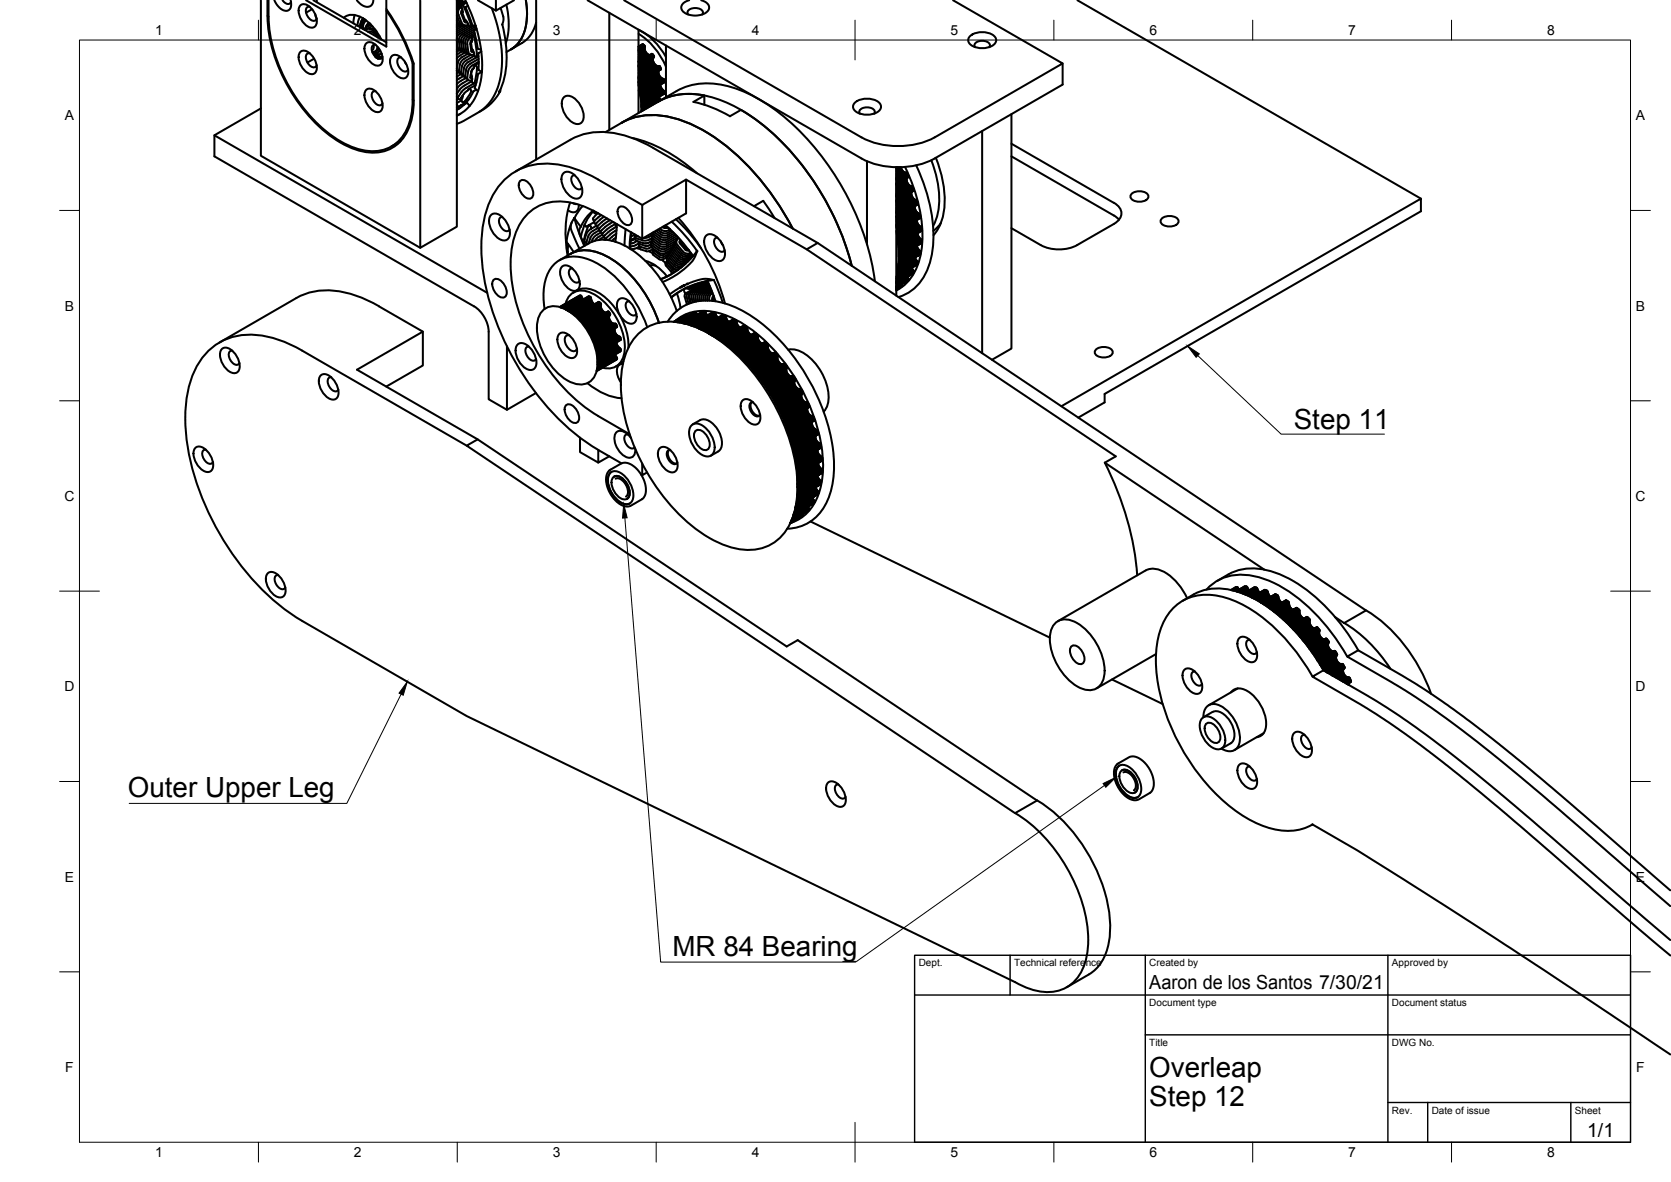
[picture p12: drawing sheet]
<svg xmlns="http://www.w3.org/2000/svg" width="420mm" height="297mm" viewBox="0 0 420 297" stroke-linecap="round" stroke-linejoin="round" font-family="sans-serif">
<defs><g id="words">
<g font-size="7">
<text x="325.3" y="107.7">Step 11</text>
<text x="32.2" y="200.4">Outer Upper Leg</text>
<text x="169.1" y="240.3">MR 84 Bearing</text>
<text x="289" y="270.6">Overleap</text>
<text x="289" y="278.1">Step 12</text>
</g>
<g font-size="4.9">
<text x="289" y="248.5">Aaron de los Santos 7/30/21</text>
<text x="399.1" y="285.7">1/1</text>
</g>
<g font-size="3.5">
<text x="39" y="8.8">1</text>
<text x="89" y="8.8">2</text>
<text x="139" y="8.8">3</text>
<text x="189" y="8.8">4</text>
<text x="239" y="8.8">5</text>
<text x="289" y="8.8">6</text>
<text x="339" y="8.8">7</text>
<text x="389" y="8.8">8</text>
<text x="16.3" y="30.2">A</text>
<text x="411.3" y="30.2">A</text>
<text x="16.3" y="78">B</text>
<text x="411.3" y="78">B</text>
<text x="16.2" y="125.9">C</text>
<text x="411.2" y="125.9">C</text>
<text x="16.2" y="173.7">D</text>
<text x="411.2" y="173.7">D</text>
<text x="16.3" y="221.6">E</text>
<text x="411.3" y="221.6">E</text>
<text x="16.4" y="269.4">F</text>
<text x="411.4" y="269.4">F</text>
<text x="39" y="290.8">1</text>
<text x="89" y="290.8">2</text>
<text x="139" y="290.8">3</text>
<text x="189" y="290.8">4</text>
<text x="239" y="290.8">5</text>
<text x="289" y="290.8">6</text>
<text x="339" y="290.8">7</text>
<text x="389" y="290.8">8</text>
</g>
<g font-size="2.5">
<text x="231" y="242.9">Dept.</text>
<text x="255" y="242.9">Technical reference</text>
<text x="289" y="242.9">Created by</text>
<text x="350" y="242.9">Approved by</text>
<text x="289" y="252.8">Document type</text>
<text x="350" y="252.8">Document status</text>
<text x="289" y="262.9">Title</text>
<text x="350" y="262.9">DWG No.</text>
<text x="350" y="279.9">Rev.</text>
<text x="360" y="279.9">Date of issue</text>
<text x="396" y="279.9">Sheet</text>
</g>
</g></defs>
<g fill="none" stroke="#000" stroke-width=".51">
<path d="M65.6 .1v39l40.1 23.2M67.2 .1a40.6 40.6 0 0 0 18.4 35.8 13.7 13.7 0 0 0 11.9 1.8 10.8 10.8 0 0 0 6.2-8.8l.3-3.7v-9.2a48 48 0 0 0-6.9-13.7M67.5 .1v4.1M67.5 4.2a40.5 40.5 0 0 0 15.1 29.2 18 18 0 0 0 12.2 4.5 9.5 9.5 0 0 0 8.3-7.6l.6-3.4 .1-1.8M69 .1a3.8 3.8 0 0 0 3.2 2.6 1.88 1.88 0 0 0 .9-2.6M71 .1a1.34 1.34 0 0 0 2.1 .6l.1-.2M75.6 13a2.12 2.12 0 0 1 2.8 .9 3.6 3.6 0 0 1 .8 4.5 2.12 2.12 0 0 1-2.8-.9 3.6 3.6 0 0 1-.8-4.5zM75.6 1.3a2.12 2.12 0 0 1 2.8 .9 3.6 3.6 0 0 1 .8 4.5 2.12 2.12 0 0 1-2.8-.9 3.6 3.6 0 0 1-.8-4.5zM77 .1l20.1 11.6v-9l.2-.1M77.9 13.4a1.01 1.01 0 0 0-1 .5 1.01 1.01 0 0 0 .1 1.1l.4 .9a1.37 1.37 0 0 0 2 .8l.2-.3M77.9 1.7a1.01 1.01 0 0 0-1 .5 1.01 1.01 0 0 0 .1 1.1l.4 1a1.37 1.37 0 0 0 2 .7l.2-.3M78.5 2.3l-1.5 .9"/>
<path d="M78.8 .1l18.3 10.5M79 14.7l-1.7 1M79.2 3.5l.4 1.1M79.7 .1v.5M86.4 4.5a4.2 4.2 0 0 1 5.4 .4 13.2 13.2 0 0 1 4.1 5M89.2 3.8l-.3 2.1M89.7 .1a2.77 2.77 0 0 0 3.6 1.3l.4-.5 .2-.8M90.5 4.2l-.5 1.2-.1 1.1M91.3 4.6l-.5 .7-.3 1.5M91.3 4.6l-.4 .8-.3 1.3M91.5 4.8l-.4 .7-.2 1.6M91.6 4.8l-.3 .8-.2 1.6"/>
<path d="M91.7 4.9l-.4 1.1-.1 1.2 .3-1.4 .6-.7M91.8 7.5a2.23 2.23 0 0 1 3 1.1l.7 .5M91.9 7.4a1.91 1.91 0 0 1 2.8 .5M92.1 10.8a2.12 2.12 0 0 1 2.8 .9 3.6 3.6 0 0 1 .8 4.5 2.12 2.12 0 0 1-2.8-.9 3.6 3.6 0 0 1-.8-4.5zM92.2 6.7l.6-1-.5 .5-.3 .6M92.5 8a2.3 2.3 0 0 1 2.5 1.4M92.8 6l.2-.1-.8 .7M93 5.9l-.8 .7M93.2 6.1l-1 .6M93.6 13.1l.9 .8 1.4 .8M93.7 6.6a1.5 1.5 0 0 0-2.1 .8M93.8 13l1.4 1 .9 .4"/>
<path d="M93.9 13.1l.9 .4h1.2M93.9 11.3a1.15 1.15 0 0 1-.4 1.4M94.2 13.4l1.8 1.2M94.3 14.2l.8 .5M94.3 14.2l.8 .5-.6-.3M94.4 11.3a1.01 1.01 0 0 0-.9 .5 1.01 1.01 0 0 0 0 1.1l.5 .9a1.37 1.37 0 0 0 2 .8l.2-.4M94.9 11.7a1.1 1.1 0 0 1-1.3 1.3M95 13.9l1 .6M95.1 12.5l-.8 .4M95.3 12.3l-.2 .2M95.6 12.7a1.25 1.25 0 0 1-1.6 .3M95.6 12.8l-.4 .2"/>
<path d="M95.8 9.7v.1M95.8 13.5l.2 .1M97.1 .1v2.2M97.1 2.7a47.3 47.3 0 0 1 6.7 13.2M98.6 14a2.12 2.12 0 0 1 2.8 .9 3.6 3.6 0 0 1 .8 4.5 2.12 2.12 0 0 1-2.8-.9 3.6 3.6 0 0 1-.8-4.5zM100.9 14.4a1.01 1.01 0 0 0-1 .6 1.01 1.01 0 0 0 .1 1.1l.4 .9a1.37 1.37 0 0 0 2 .7l.2-.3M101.8 15.5l.3 .6M103.9 15.8l-.2 .1v9.2M105.7 .1v62.2l9.2-5.3v-56.9M114.9 6.1a1.07 1.07 0 0 0 1.2 .4M114.9 6.5h.7M114.9 3.9l.9 2.1 .5 .4h.7"/>
<path d="M114.9 5.1l.6 1.2 .6 .2 .4-.1-1.6 1M114.9 10.2l.2 1.7a.94 .94 0 0 0 .9 .9M114.9 12.3l.6 .3-.6 .4M114.9 17.7l.1 .3 .4 .2M114.9 .2h.1M114.9 12.4h.1M114.9 17.8h.1M114.9 .1h.1M115.1 6.6h-.2M115.2 .1l-.3 .1M115.3 18.1l-.4 .3M115.4 6.6l-.5 .3"/>
<path d="M115.5 .1l-.6 .3M115.9 .1l-1 .5M116 1.6l.3 .9M116 1.6l-.9 .5-.2 .4M116 1.8l-.7 .6v1.2l1 2.5 .7 .3 .8-.2-2.9 1.7M116.1 1.3l1.2-.7-2.4 1.4M116.2 12.9l-1.3 .8M116.2 3.2h.1M116.2 3.2l.7 1.8M116.2 2.5l.1 .7M116.2 1.3l-.2 .1v.2M116.2 2.5l-.2 .3-.1 .4 .8 2.2 .4 .3 .3-.2"/>
<path d="M116.3 1.3l.3 .2 .9 2.1 1 2.9-.1 .3M116.3 .3l-1.4 .8M116.4 3.1l-.2 .1M116.4 .4l-1.5 .9M116.4 .5l-.2-.4-1.3 .8M116.5 .5l.1 .1M116.5 .6l-1.6 1M116.5 19.1l-1.6 1M116.9 5l.4 .2M116.9 13.2l-1.3 .8-.7 .7M116.9 5v.1M117 .1a33.5 33.5 0 0 1 3.9 20.4 11.2 11.2 0 0 1-6 8.6"/>
<path d="M117.1 1.9l1.7 4.5h.8M117.1 19.6l-2.2 1.5M117.1 .3l-.5 .3M117.1 1.7v.2M117.2 .4l-2.3 1.4M117.3 5.3l.2 .3M117.5 5.6l.4 .9 .5 .3M117.6 1.4l-.5 .3M117.7 13.5l-1.6 .9-.6 .6-.4 .8-.2 1.5M118 6.6l-3.1 1.9M118.2 19.6l.4-.3v.3M118.4 13.8l-1.7 1-.9 .8-.4 2.5 .2 .3 .4 .2-1.1 .6"/>
<path d="M118.4 10.7l.3 1.7M118.4 10.6h.1M118.5 18.9l.1 .3M118.5 10.5l-.1 .2M118.6 10.1v.3M118.6 10.4l-.1 .1M118.6 10.4l-.1 .2M118.7 9.6v.4l-.4 .5-.1 .5 .3 1.9 .2 .1 .3-.1M118.7 12.4h.1M118.7 17.6l-.3 1.4M118.7 12.4l.3 .3M118.8 9.1l.5 .4"/>
<path d="M118.8 9.1l-.1 .1M118.9 6.5l-.5 .2M119 12.7l.1 .4M119 17.4h-.2M119 17.2l-.1 .1M119 17.2v.2M119.1 6.5l-3.7 2.1-.5 1.1M119.1 13.1l.1 .5M119.1 17.1l-.6 .8-.3 1.6M119.2 7.8l1 4.5M119.2 7.9l-2 1.1-.5 .6-.3 1 .3 1.9a.94 .94 0 0 0 .9 .9M119.3 7.6l-.1 .2"/>
<path d="M119.3 9.5l.5 2.7 .1 2.2-.5-.2-.2-.6-.5 .2-.5-.1-.4-.7-.3-2.5 .5-.9 .6-.4v.4M119.3 14l-2.2 1.2-.7 .8-.5 2.5 .2 .3 .4 .2M119.3 8.3l-1.7 1-.5 .7-.2 .8 .3 1.9a.94 .94 0 0 0 .9 .9M119.4 8.7l-.7 .4M119.6 16.4l.1 .2a6 6 0 0 1-.3 3.8l-.1 .5M119.6 16.4l-.3 .1-.1 .6M119.6 6.4h.1M119.6 6.6l-3.8 2.4-.4 .9 .2 2.2a.99 .99 0 0 0 .9 .9M119.8 7.1l-3.1 1.7-.5 .5-.3 .8 .3 2.2a.99 .99 0 0 0 .9 .9M119.8 14.4l-2.2 1.3-.8 .9-.4 2.1 .2 .5 .4 .2M119.8 7.3l-.5 .3M120.2 .1l4.5 2.6"/>
<path d="M120.2 12.3l.7 .2M120.3 14.1l-.4 .3M120.3 17.5l.1 .1M120.4 14.8l-2.2 1.3-.8 .8-.5 2.3 .2 .4 .4 .2M120.4 15.5l-1.7 1-.8 .8-.4 2.4 .1 .4 .4 .1a.51 .51 0 0 0 .5-.1 .51 .51 0 0 0 .2-.5M120.4 15.8l-1 .6M120.4 17.6l.7 .4M120.9 12.5h.1M121 12.9l-.7 .6v4M121.1 18l.1 .1M121.1 18.1l-.9 .5-.8 3.6M123.7 2.1l1.3 4.2 1.1 6 .1 4.3-.3 2.4-.5 2.3-1.3 3-2 2.5-1.9 1.5-3.7 2.1-1.6 .7"/>
<path d="M124.7 .1v2.6l4.5-2.6M125.9 2a5.9 5.9 0 0 1 .7 3.2l-.3 1M126.3 6.2h.1M126.3 6.2a25.2 25.2 0 0 1-.7 16.8M127.3 1.2a18.1 18.1 0 0 1-.1 9.7M134.8 5.7a8.2 8.2 0 0 1-3.6 5.1l-2.7 1.6a9.1 9.1 0 0 0 4-8l-.3-4.3a13.7 13.7 0 0 1-1.8 10.6l-1.4 1.4-1.7 1M134.8 .1v40M147.7 .1l68.9 39.7M153.2 3.2v29.5M156.9 .1l59.7 34.4a20.3 20.3 0 0 0 18.4 0l32.2-18.6-27.6-15.8M160.5 11.7l1.1-.6a.95 .95 0 0 1 .5 1.3 1.59 1.59 0 0 0 1.3 1.4M160.5 15.4l3.5-1.8a.72 .72 0 0 1 .2 1.2 1.75 1.75 0 0 0 1.7 1.9l.3 .8-5.7 3.2"/>
<path d="M160.5 7.5v20.9M160.6 8.5a17.8 17.8 0 0 1 6.9 8.3M160.6 7.5a16.1 16.1 0 0 1 6.9 6.9M161.6 11.1l-1.1 .6M161.7 11.1l-1.2 .7M161.9 11.3l-1.4 .7M162 11.4l-1.5 .9M162.1 11.5l-1.6 .9M162.1 12l-1.6 .9M162.1 12.2l-1.6 .9M162.1 11.6l-1.6 .9M162.1 12.4l-1.6 .9"/>
<path d="M162.2 11.7l-1.7 .9M162.2 11.8l-1.7 .9M162.2 12.6l-1.7 1M162.3 12.9l-1.8 1M162.4 13.1l-1.9 1M162.5 13.3l-2 1.1M162.6 13.4l-2.1 1.2M162.8 13.6l-2.3 1.3M163 13.7l-2.5 1.4M163.1 13.8l-2.6 1.5M163.3 13.8l-2.8 1.6M164 13.5l-3.5 2"/>
<path d="M164 13.6l-3.5 2M164.1 13.6l-3.6 2.1M164.2 15l-3.7 2.1M164.2 14.8l-3.7 2.1M164.2 15.2l-3.7 2.1M164.3 13.8l-3.8 2.1M164.3 14.6l-3.8 2.2M164.3 15.4l-3.8 2.2M164.3 14.5l-3.8 2.2M164.3 15.6l-3.8 2.2M164.4 14l-3.9 2.2M164.4 14.4l-3.9 2.2"/>
<path d="M164.4 14.1l-3.9 2.2M164.4 14.3l-3.9 2.3M164.4 15.8l-3.9 2.3M164.5 14.2l-4 2.3M164.6 16l-4.1 2.3M164.7 16.2l-4.2 2.4M164.9 16.3l-4.4 2.5M165 16.5l-4.5 2.6M165.2 16.6l-4.7 2.6M165.4 16.6l-4.9 2.8M165.5 16.6l-5 2.9M165.6 18l-5.1 2.9"/>
<path d="M165.6 18.2l-5.1 2.9M165.6 18.4l-5.1 2.9M165.6 18.6l-5 2.9M165.7 17.7l-.1 .1a1.85 1.85 0 0 0 1 2l-5.6 3.2M165.7 16.6l-5.2 2.9M165.7 18.8l-5.1 2.9M165.8 16.6l-5.3 3M165.8 19l-5.1 2.9M165.9 16.6l-5.4 3.1M165.9 19.2l-5.1 3M165.9 16.7l-5.4 3.1M166 16.8l-5.5 3.1"/>
<path d="M166.1 19.4l-5.3 3M166.1 17l-5.6 3.2M166.2 17.2l-5.7 3.3M166.2 17.3l-5.7 3.3M166.2 17.4l-5.7 3.2M166.2 19.5l-5.3 3.1M166.4 19.6l-5.4 3.2M166.6 19.8a.67 .67 0 0 1 .5 .9M166.8 19.8l-5.8 3.3M166.9 19.9l-5.8 3.3M166.9 19.9l-5.8 3.4M167.4 11.4v13"/>
<path d="M173 3.6a1.03 1.03 0 0 1 1-1.5h1.6a1.03 1.03 0 0 1 1 1.5M173.3 .1a1.96 1.96 0 0 0-1.9 2.3 4.6 4.6 0 0 0 6.8 0 1.89 1.89 0 0 0-1.9-2.3M244 9a4.9 4.9 0 0 1 6.3 .4 1.72 1.72 0 0 1-1.5 2.4 4.8 4.8 0 0 1-5.2-1.1 1.31 1.31 0 0 1 .4-1.7zM245.2 11.9a1.03 1.03 0 0 1 1-1.6h1.5a1.03 1.03 0 0 1 1 1.6M267.2 15.9v5.4l-32.2 18.5M270.9 .1l86.4 49.8M53.9 34l68.6 39.6M65.6 27.2l-11.7 6.8v5.3l65.3 37.7M92.1 22.5a2.12 2.12 0 0 1 2.8 .9 3.6 3.6 0 0 1 .8 4.5 2.12 2.12 0 0 1-2.8-.9 3.6 3.6 0 0 1-.8-4.5zM94.4 22.9a1.01 1.01 0 0 0-.9 .6 1.01 1.01 0 0 0 0 1l.5 1a1.37 1.37 0 0 0 2 .7l.2-.3M100 36.2l-1 .3M100.7 35.5l-2.3 1.3"/>
<path d="M114.9 26.3v.1M114.9 24.3l.3 .1M114.9 28.8l.2 .1M114.9 23.5v.1M114.9 26.4l.2 .4-.2 .3M114.9 28.9h.1M115.3 24.8l-.4 .3M115.7 28.6l-.6 .3M115.7 27.1l-.8 .5M116 25.2l-1.1 .7M116.1 24.8l-.1 .4 .2 .4M116.3 24.4l-.1 .3"/>
<path d="M116.4 24.1h-.1M116.4 24l-.2 .4M116.7 26.3l-.7 .1M116.8 26.2l-1.7 1.3M116.8 26.2h.1M117.3 25.6l-2.4 1.5M117.4 25.7l.7 .9M117.4 25.8l-.6 .4M117.7 20.1l-2 1.2-.8 1M117.8 25l-1.3 .8M117.9 22.3l-1.1 1.1-.9 1.2M117.9 22.3l.3 .1"/>
<path d="M118.2 22.4l.3 .4a6.8 6.8 0 0 1-2.1 2.9l-.1-.1M118.6 20.1v.3l-2.6 1.6-1.1 1.5M118.7 20.4l.1 .4M118.8 20.8l.5 .1M119.1 21l-2.1 1.2-.9 .8-.9 1.5 .3 .5 .7-.2M119.4 22.2l.8 .7M119.6 21.4l-1.7 .9M119.8 22.5l-.8 .5-1.6 2.7M119.8 20.7l-.6 .3M125.5 23.1h.1M125.8 22.9l-1.3 2-1.1 1.2-2.9 2M125.8 22.5v.4l-.2 .2"/>
<path d="M141.9 24.4a2.48 2.48 0 0 1 3.2 .9 5.1 5.1 0 0 1 1.4 5.2 1.89 1.89 0 0 1-3-.1 5.4 5.4 0 0 1-2-5.6zM156.3 30.9a17.8 17.8 0 0 1 15.4-.5 48.7 48.7 0 0 1 20.4 15.9l4.3 6.2 2.9 4.9M159 34.7a37.2 37.2 0 0 1 16.2 8.8M160.6 21.4a13.3 13.3 0 0 1 .7 5.6l4.4-2.6M160.6 22.7a13.2 13.2 0 0 1 .7 5.3M165.5 25.6a22.6 22.6 0 0 1 10.3-4.6 26.7 26.7 0 0 1 17.2 5.2 66.3 66.3 0 0 1 24.2 32.6l1.7 6 1.1 5.9M165.7 24.3l.5 .9-13.9 8M165.8 24.6l-4.5 2.6M165.9 24.8l-4.6 2.7M166.1 21.3a2.9 2.9 0 0 0 1 1.8l-.1 .5M166.1 21.4l-4.9 2.8M166.1 21.6l-4.9 2.9"/>
<path d="M166.1 25l-4.9 2.8M166.2 21.9l-4.9 2.8M166.3 22.1l-5 2.9M166.4 22.3l-5.1 2.9M166.6 22.5l-5.3 3M166.8 22.7l-5.5 3.1M166.9 22.8l-5.6 3.2M167 22.9l-5.7 3.3M167 20.1l-5.9 3.4M167 20.1l-5.9 3.5M167 23.5l-5.7 3.4M167.1 23l-5.8 3.3"/>
<path d="M167.1 20.3l-5.9 3.5M167.1 23.4l-5.8 3.3M167.1 20.6l-5.9 3.4M167.1 20.6l-5.9 3.5M167.1 23.1l-5.8 3.3M167.1 23.2l-5.8 3.4M174.3 25.6l2.8-1.6v2.3M174.4 25.6a30.3 30.3 0 0 1 9.1 3.6l2.8-1.6M177.1 24a16.6 16.6 0 0 0-11.6 1.5 18 18 0 0 1 15.3-.5 48.6 48.6 0 0 1 20.5 16 69.8 69.8 0 0 1 12.9 25.8 67.6 67.6 0 0 0-24.5-37l-3.4-2.2M215 25.8a4.9 4.9 0 0 1 6.3 .4 1.72 1.72 0 0 1-1.4 2.3 4.8 4.8 0 0 1-5.2-1 1.31 1.31 0 0 1 .3-1.7zM216.2 28.6a1.03 1.03 0 0 1 1-1.5h1.6a1.03 1.03 0 0 1 1 1.5M216.6 39.8a20.3 20.3 0 0 0 18.4 0"/>
<path d="M235.3 39.6a24.7 24.7 0 0 1 1.6 15.4 10.2 10.2 0 0 1-2.2 4.1M247 32.9v55.9M254.3 28.7v58.9l-4.9 2.8M254.3 39.3l25.8 14.9M254.3 36.1l25.8 14.9M123.5 54a2.36 2.36 0 0 1 3.1 .8 4.9 4.9 0 0 1 1.4 4.9 1.8 1.8 0 0 1-2.9 0 5.2 5.2 0 0 1-1.9-5.4zM126.3 54.5a1.05 1.05 0 0 0-.7 1.7 1.92 1.92 0 0 0 2.3 1.7l.2-.2M129.6 43.1l13.8-8a18.4 18.4 0 0 1 16.2-.2l4.6 2.3 41.4 23.9-2.8 1.6M130.7 45.6a1.62 1.62 0 0 1 2.5 .7 3.1 3.1 0 0 1 .6 3.3 1.62 1.62 0 0 1-2.5-.7 3.1 3.1 0 0 1-.6-3.3zM141.7 43.5a2.36 2.36 0 0 1 3.1 .8 4.9 4.9 0 0 1 1.4 4.9 1.8 1.8 0 0 1-2.9 0 5.2 5.2 0 0 1-1.9-5.4zM143.4 50.9a26.8 26.8 0 0 0-.7 13.3M143.8 55.9l-.9 2.6-.4 2.2 1.8 2.6"/>
<path d="M144 51l1 .3M144.5 44a1.05 1.05 0 0 0-.8 1.7 1.92 1.92 0 0 0 2.4 1.7l.2-.2M145.5 51.4a1.58 1.58 0 0 1-.8 1.8 1.58 1.58 0 0 1-1.9-.4M146 57a1.79 1.79 0 0 0-.2 1.9l1.3 2.8M146.5 51.8l-1.1 1.4-1 1.6 1.6 2.2M147 56.5l.4 .4 .6-.3M147 56.6l-.1 .1M148 56.6a9 9 0 0 0-1.1 3.9M148 56.6l.3 .1M148.3 56.7l.3 .5M148.5 57.6l-.9 .9-.6 1.7v.6l.4 .3M148.6 57.5h.1"/>
<path d="M148.6 57.2v.3M149.2 52.9l-2 2.1-1.2 2M149.2 53.1l.4 .5 .4-.2M149.3 53a12.3 12.3 0 0 0-3.2 6.5M149.3 55.9l-1.2 .7M149.3 55.4l.1 .1M149.9 56.8l-1.3 .7M150.3 57.3l-1.4 .9-.7 .7-.8 1.9 .2 .6M150.3 53.6l-.7 .7a.7 .7 0 0 0-.3 1.1M150.7 57.9l-1.8 1.1-.4 .7-.5 1.4M151 58.4l-1.5 1.1-.7 1.3M151.2 54l-1.8 1.6v.4l.4 .2"/>
<path d="M151.4 59l-1.1 .7-.7 .8M151.8 59.5l-1.2 .8M151.9 54.5l-2.1 1.7v.5l.4 .1M152.6 54.9l-2.4 1.9v.5l.5 .1M153.4 55.3l-1.5 1-1.2 1.1v.5l.4 .2M154.1 55.8l-1.6 1-1.3 1.2-.1 .5 .4 .2M154.5 56l.1 .3 .5 .2M154.6 56.3l-1.7 1.1-1.4 1.2v.5l.4 .2M154.9 59.7l-1 .8M154.9 56.5l-.1 .3 .3 .3M154.9 57l-1.4 .9-1.5 1.3-.1 .4 .5 .3M155 58.7l-2 1.6"/>
<path d="M155 57.8l-1.5 1.1-1.1 .9-.1 .5M155.1 56.3l-.4 4.4M155.5 52.2a1.62 1.62 0 0 1 2.5 .7 3.1 3.1 0 0 1 .7 3.3 1.62 1.62 0 0 1-2.5-.7 3.1 3.1 0 0 1-.7-3.3zM157.3 57.6l-.3 4.1M158.6 58.4l-.3 4M158.7 58.4l-.2 4.2M158.9 58.5l-.2 .1M159.6 58.9l.8 .5M159.6 59l-1 .4M159.7 59l-.1 .5 .3 .3 1.9 .7 .9-.1 1.2-.6M159.7 60l-1.1 .5M161.5 51.5l-11.1-6.4a24.2 24.2 0 0 0-16-3.7 15.5 15.5 0 0 0-12.1 11.6 42.2 42.2 0 0 0 1 23.7 67.8 67.8 0 0 0 23.2 33.7l3.9 2.7"/>
<path d="M161.5 60l-11.1-6.4a16.9 16.9 0 0 0-13.6-2.4 12.1 12.1 0 0 0-7.7 9.1 36 36 0 0 0 3.2 22.7 47.8 47.8 0 0 0 18.1 21.6M164 59.5a.95 .95 0 0 0 .3 1.2l1.7 1.2 1 .1 .6-.1 2.5-1.5M164 59.1l-1.2 .6-1 .1M164 58.9a.93 .93 0 0 0 .4 1.2l1.5 1.1 1.1 .3 .7-.2 2.8-1.6M164.1 58.5v.5l.3 .4 1.6 1.2 .8 .3 .8-.1 2.6-1.5M164.1 58.4l.3 .4 1.6 1.2 .8 .3 .9-.1 2.1-1.2M164.5 58.3l1.6 1.2 .7 .3 1.1-.2 1.6-1M164.9 58l1.4 1 .8 .2 .8-.1 1.3-.8M165.4 57.7l.9 .7 .8 .2 .8-.1 .9-.5M165.9 57.5l.6 .4 .7 .2 .5-.1 .8-.4M166.6 57.1l.6 .2 .6-.1 .3 .2M166.8 56.9l.3 .3 .3-.1"/>
<path d="M167.3 56.6a39.8 39.8 0 0 1 7 7.7M167.4 57.1l.3 .1M167.4 57l-.2 .1M168.1 57.4l.3 .2M168.5 57.6h.1M168.9 55.7l3.3 3.5 3.1 3.9M169.9 55.1l3.1 3.2 3.3 4M170.6 54.8a52.5 52.5 0 0 1 11.7 21.5M170.7 59.8l-.6 .7 .2 1.1 1.7 1.9 .8 .2 .9-.2M172.5 45.1l-11 6.4v8.5l11-6.4v-8.5l30.3 17.6 77.7 52-2.7 1.6M177.6 59.1a2.36 2.36 0 0 1 3.1 .9 4.9 4.9 0 0 1 1.3 4.9 1.8 1.8 0 0 1-2.9 0 5.2 5.2 0 0 1-1.8-5.4zM180.4 59.7a1.05 1.05 0 0 0-.8 1.7 1.92 1.92 0 0 0 2.4 1.7l.2-.3"/>
<path d="M189.6 51.8l2.3-1.3 2.9 4.3M218 40.5v20.9M225.4 56.6l.5 3.9 .1 3.8 5.8-3.3M225.4 58a29.7 29.7 0 0 1 0 11.9M225.4 42v32.3M225.4 42h.1M225.6 42l-.2 .1M225.8 42l-.4 .3M226.1 42l-.7 .5M226.5 42a1.84 1.84 0 0 0 1.7 1.5l.3 1-3.1 1.8 2.8-1.6M226.5 42l-1.1 .7M226.6 42.3l-1.2 .7"/>
<path d="M226.7 42.5l-1.3 .7M226.8 42.7l-1.4 .8M226.9 42.8l-1.5 .9M227.1 43l-1.7 1M227.2 43.2l-1.8 1M227.4 43.3l-2 1.2M227.6 41.9a37 37 0 0 1 4 21.7 12.5 12.5 0 0 1-6.2 9.4M227.6 43.3l-2.2 1.3M227.8 43.4l-2.4 1.4M227.9 43.4l-2.5 1.5M228 45.1l-2.6 1.5M228 44.9l-2.6 1.6"/>
<path d="M228 43.4l-2.6 1.5M228 45.3l-2.6 1.5M228 45.5l-2.6 1.6M228 44.8l-2.6 1.6M228.1 43.5l-2.7 1.5M228.1 45.7l-2.7 1.6M228.2 43.5l-2.8 1.7M228.2 46l-2.8 1.6M228.2 44.6a1.62 1.62 0 0 0 1.3 2.3l.2 1-4.3 2.6M228.2 43.7l-2.8 1.6M228.3 46.2l-2.9 1.6M228.3 43.9l-2.9 1.7"/>
<path d="M228.4 46.3l-3 1.8M228.5 44.5l-3.1 1.8M228.5 44.2l-3.1 1.8M228.5 44.4l-3.1 1.8M228.5 44.3l-3.1 1.8M228.6 46.5l-3.2 1.9M228.8 46.6l-3.4 2M229 46.7l-3.6 2.1M229.1 46.8l-3.7 2.2M229.2 48.6l-3.8 2.2M229.2 48.5l-3.8 2.2M229.2 48.8l-3.8 2.3"/>
<path d="M229.2 49.1l-3.8 2.2M229.3 48.2a2.06 2.06 0 0 0 1.3 2.3l.1 .9M229.3 46.8l-3.9 2.3M229.3 49.3l-3.9 2.2M229.4 46.9l-4 2.3M229.4 49.5l-4 2.3M229.5 46.9l-4.1 2.4M229.5 47l-4.1 2.5M229.5 49.7l-4.1 2.4M229.6 47.1l-4.2 2.5M229.7 49.9l-4.3 2.4M229.7 47.4l-4.3 2.5"/>
<path d="M229.8 47.7l-4.4 2.5M229.8 47.9l-4.4 2.5M229.8 47.8l-4.4 2.5M229.8 50l-4.4 2.6M230 50.1l-4.6 2.7M230 52l-4.6 2.6M230 52.1l-4.6 2.7M230 51.8a2.29 2.29 0 0 0 1.4 2.2v.8l-5.8 3.3 4.9-2.8M230.1 52.3l-4.7 2.7M230.1 52.5l-4.7 2.8M230.2 52.8l-4.8 2.7M230.2 50.2l-4.8 2.8"/>
<path d="M230.3 53l-4.9 2.8M230.4 41.6a39.5 39.5 0 0 1 4.1 21.2 13.8 13.8 0 0 1-7.2 11.3l-1.4 .6M230.4 50.3l-5 2.9M230.4 53.2l-5 2.9M230.5 50.3l-5.1 3M230.5 55.3a2.78 2.78 0 0 0 1.2 2v.7l-5.8 3.4 5.9-3.4M230.5 50.4l-5.1 3M230.5 55.5l-4.8 2.9M230.6 53.3l-5.2 3.1M230.6 55.7l-4.9 2.9M230.6 50.5l-5.2 3.1M230.7 50.6l-5.3 3.1"/>
<path d="M230.7 56l-5 2.8M230.7 58.6a2.17 2.17 0 0 0 1 1.6v.9M230.7 50.9l-5.3 3.1M230.7 56.2l-5 2.8M230.7 58.8l-4.8 2.7M230.8 51.4l-5.4 3.1M230.8 53.5l-5.4 3.1M230.8 59l-4.8 2.8M230.8 51.2l-5.4 3.1M230.8 51.3l-5.4 3.1M230.8 56.4l-5 2.9M230.8 59.2l-4.8 2.8"/>
<path d="M230.9 53.6l-5.5 3.2M230.9 59.4l-4.9 2.9M231 56.6l-5.2 3M231.1 59.6l-5.1 3M231.1 53.7l-5.7 3.3M231.2 56.7l-5.4 3.1M231.2 53.8l-5.8 3.3M231.2 59.8l-5.2 3.1M231.3 53.9l-5.8 3.3M231.4 54l-5.9 3.3M231.4 56.9l-5.6 3.2M231.4 54.1l-5.9 3.4"/>
<path d="M231.4 60l-5.4 3.1M231.4 54.3l-5.8 3.4M231.5 54.6l-5.9 3.4M231.5 54.7l-5.9 3.4 5.8-3.3M231.5 57l-5.6 3.3M231.6 57.1l-5.7 3.3M231.7 57.2l-5.8 3.3M231.7 57.3l-5.8 3.3M231.8 57.4l-5.9 3.4M231.8 57.6l-5.9 3.4M231.8 57.9l-5.9 3.4M234.2 40.3a21.4 21.4 0 0 1 .9 15.6l-.5 .9"/>
<path d="M236.6 56l-.9 1.1-1 .9M280.1 56.3l-9.2 5.3a10.2 10.2 0 0 1-9.2 0l-7.4-4.3M280.1 54.2l1.3 1M280.1 51a2.81 2.81 0 0 1 1.9 2.6 2.81 2.81 0 0 1-1.9 2.7M284.5 48.7a3.1 3.1 0 0 1 4.2 .3 1.43 1.43 0 0 1-1.6 1.7h-.6a2.01 2.01 0 0 1-2.3-1.3zM292.1 54.9a3.1 3.1 0 0 1 4.2 .4 1.43 1.43 0 0 1-1.6 1.6h-.6a2.01 2.01 0 0 1-2.3-1.3zM95.3 77l11 6.3-16.5 9.6 30.3 17.5 77.7 52.1 2.8-1.6 60.2 40.3M95.3 77a23.4 23.4 0 0 0-17.3-3.5l-3.5 1.4-19.3 11.2M119.2 77a8.1 8.1 0 0 1 3.7 6.3v17l4.6 2.7M124 70.4a1.62 1.62 0 0 1 2.5 .7 3.1 3.1 0 0 1 .7 3.3 1.62 1.62 0 0 1-2.5-.7 3.1 3.1 0 0 1-.7-3.3zM136.6 77.9a4.9 4.9 0 0 1 6 .1 16.5 16.5 0 0 1 7.6 14.3 4.3 4.3 0 0 1-6.5 3.8 16.2 16.2 0 0 1-8.6-14.9 5.3 5.3 0 0 1 1.5-3.3zM136.9 77.6a13.5 13.5 0 0 1 1.9-10.6 7.4 7.4 0 0 1 8.4-2.1 24.1 24.1 0 0 1 12.5 11l1.7 3 1.3 3.3"/>
<path d="M140.7 65.4l7.4-4.3a9.8 9.8 0 0 1 9.8 1.1 30.4 30.4 0 0 1 12.3 16M141.4 67a2.29 2.29 0 0 1 3 .9 4.7 4.7 0 0 1 1.1 4.5 1.72 1.72 0 0 1-2.8 0 4.8 4.8 0 0 1-1.6-5.1zM142.2 76.3a4.1 4.1 0 0 1 6-2.9 15.9 15.9 0 0 1 8.8 15.2 4.2 4.2 0 0 1-5.5 3.8M142.5 63.2l.3 .1M142.8 61.3v2.9M143.5 63.8a9.8 9.8 0 0 1 9.9 1.1 30.5 30.5 0 0 1 12.3 16.2M143.9 67.5a1.03 1.03 0 0 0-.8 1.6l.8 1.3a1.03 1.03 0 0 0 1.8 .2M144.2 73.5a5.5 5.5 0 0 1 6.7 .3 16.6 16.6 0 0 1 7.1 13.6M145.7 74.3a.64 .64 0 0 1 .8 .7l.2 .3M145.8 74.3l-5.1 2.9M146 74.3l-5.2 2.9M146 74.3l-5.1 2.9"/>
<path d="M146.1 74.3l-5.1 3M146.2 74.4l-5 2.9M146.2 74.5l-4.9 2.9M146.3 74.8l-4.7 2.7M146.5 75l-4.6 2.6M146.6 75.2l-4.4 2.6M146.9 61.8l-1.5-3.8-1-3.2-.6 1.1-.3 .7a4.7 4.7 0 0 0 .9 3.1l1.3 2.8M147.2 60.9l-.4 .2M148 61.1v.1M148.1 74.5l-5.8 3.3 5.7-3.3a.75 .75 0 0 1 .7 .9l.8 1.1M148.2 74.5l-5.8 3.4M148.4 74.6l-5.8 3.3"/>
<path d="M148.5 74.6l-5.9 3.4a14.7 14.7 0 0 1 7.7 12.1M148.5 74.7l-5.8 3.4M148.6 74.8l-5.7 3.3M148.6 74.9l-5.6 3.3M148.7 75.2l-5.5 3.1M148.7 75.4l-5.3 3.1M148.8 75.6l-5.1 3M148.9 75.9l-5 2.8M149.1 76.1l-5 2.8M149.2 76.2l-4.9 2.8M149.4 76.4l-4.9 2.7M150.5 75.9h.1a.95 .95 0 0 1 .5 1.3 1.59 1.59 0 0 0 1.3 1.4"/>
<path d="M150.6 75.9l-6 3.4M150.7 75.9l-6 3.4M150.8 76l-5.9 3.4M151 76.2l-5.9 3.4M151 76.2l-5.9 3.5M151.1 76.7l-5.6 3.3M151.1 76.9l-5.5 3.2M151.1 76.4l-5.9 3.3M151.1 77.2l-5.3 3M151.1 76.5l-5.8 3.3M151.1 76.5l-5.7 3.4M151.2 77.4l-5.3 3"/>
<path d="M151.2 77.6l-5.1 3M151.3 77.8l-5 3M151.5 78l-5.1 2.9M151.6 78.2l-5 2.9M151.8 78.3l-5.1 2.9M151.9 78.4l-5.1 3M152.1 78.5l-5.2 3M152.3 78.6l-5.3 3M152.3 60l-.4 .2M152.9 78.3l-5.9 3.3 6-3.3a.74 .74 0 0 1 .2 1.3 1.68 1.68 0 0 0 1.7 1.8l.2 .8-5.8 3.4 5.9-3.5M153 78.3l-5.9 3.4M153.1 78.4l-5.9 3.4"/>
<path d="M153.1 79.7l-5.3 3.1M153.2 79.6l-5.4 3.1M153.2 80l-5.2 3M153.2 78.6l-5.9 3.4M153.2 79.4l-5.5 3.2M153.3 79.2l-5.7 3.3M153.4 78.7l-6 3.5M153.4 78.8l-5.9 3.5M153.4 79.1l-5.8 3.4M153.4 79l-5.8 3.4M153.4 79l-5.9 3.3M155.7 75.2a2.29 2.29 0 0 1 3 1 4.7 4.7 0 0 1 1.1 4.5 1.72 1.72 0 0 1-2.8-.1 4.8 4.8 0 0 1-1.6-5z"/>
<path d="M158.2 75.7a1.03 1.03 0 0 0-.8 1.7l.8 1.3a1.03 1.03 0 0 0 1.8 .1M158.6 60.2l1.2-.5v.5l.3 .3 2.1 .7 .8-.1 .8-.5a.95 .95 0 0 0 .4 1.2l1.6 1.2 .8 .2 .8-.2 1.7-.9-.3 .6 .2 .7 1.5 1.9 .8 .4 .9-.1 1.9-1.1M160.1 62.3l.8 .2M160.2 60.6l-.8 .4-.9 .2M160.6 60.7l.1 .6 1.7 .5h.5l.8-.4M160.6 61.2l-.9 .5-1.2 .2M160.7 61.3v.4l.1 .2 1.7 .6 .7-.1 .6-.4M160.8 61.9l-.9 .5-1.3 .2M160.8 61.9v.4l.2 .3 1.6 .6 .6-.1 1-.5M162.3 65.6a10.6 10.6 0 0 1 5.4 3.9M163.1 61l-.9 .2M163.3 63.1l.8 .5"/>
<path d="M163.4 66.7l1.5 .1M163.8 61.2a.87 .87 0 0 0 .3 1.2l1.5 1.1 .8 .2 .9-.1 1.3-.7-.3 .5 .2 .9 1.4 1.7 .7 .5h1l1.5-.9M163.9 60.1a.95 .95 0 0 0 .4 1.1l1.7 1.3 .9 .1 .6-.2 2.1-1.2M164.2 63.3v.7l1.7 1.2 .6 .1 1.1-.6M164.2 62.4l.2 .5 1.8 1.2h.6l1.6-1M164.3 62.7l-.2 .3 .2 .4 1.7 1.3h.7l1.2-.7M166.5 65.3l.8 .8M167.3 66.1h.1M167.6 65.8a.61 .61 0 0 0-.1 1l1.4 1.6 .4 .2M167.8 65.5a.62 .62 0 0 0-.1 .9l1.3 1.5a.72 .72 0 0 0 1 .2l.5-.3M167.8 65.5l.1 .4 1.4 1.7 .9 .1M167.9 64.1l-.3 .5 .1 .8 1.5 1.8a1.67 1.67 0 0 0 1.4 .5"/>
<path d="M168.1 63.7l-.3 .6 .2 .7 1.4 1.8 1 .5 1-.2M168.4 63.3l-.3 .6 .1 .7 1.6 2 1.1 .4 1.5-.7M168.4 74l2.6-1.7 3.5-1.6 2.6-.6 2.4 .3a21 21 0 0 0-10.7 4.3M168.9 62.5l-.3 .5 .1 .8 1.6 1.9 .5 .3 1 .1 1.8-1M168.9 68.9l-2.8 1.2M169.4 61.7l-.3 .5 .1 .9 1.9 2 1.1 .2 2-1.1M169.6 61.3l-.3 .5 .2 .9 1.8 2 1.1 .2 1.6-.9M169.9 60.9l-.4 .6 .2 .7 1.7 2 .6 .3h.7l1.2-.6M170.1 60.5l-.3 .6 .1 .7 1.7 1.9 1.2 .4 1-.4M170.2 73.7l.6 1.9 .3 1.8M171 60.2l.3 .9 1.3 1.5M171.1 60.5l-.3 .2 .1 .4 1.4 1.6 .5 .3 .4-.1"/>
<path d="M171.3 73l-2.5 1.8M171.8 72.7l.5 1.1M172.2 72.5l-.2 .1M172.6 62.6l.6 .3M172.6 79.1l-3.2 1.8 3-1.8M172.6 62.6h.1M172.7 79.1l-3.2 1.8M172.8 62.6h-.2M172.8 79.1l-3.3 1.8M172.8 79.2l-3.1 1.7M172.9 72.2a1.17 1.17 0 0 0 1.5 0M172.9 79.3l-3.1 1.6"/>
<path d="M173 79.3l-3 1.6M173.2 62.9h.1M173.3 72a1.21 1.21 0 0 0 1.5 0M173.6 73.7a.84 .84 0 0 0-.5 1l.5 1.5M173.7 71.8l.1 .1a1.21 1.21 0 0 0 1.4-.1M174 72.4a1.15 1.15 0 0 1-1.5 0h-.1M174.2 71.7a1.15 1.15 0 0 0 1.4 0M174.6 78.5l-4.4 2.4M174.8 78.5l-4.5 2.5M174.9 78.5l-4.5 2.5M174.9 78.5l-4.4 2.5M175 78.6l-4.4 2.4"/>
<path d="M175.1 78.7l-4.3 2.3M175.2 78.9l-.1-.2-4.2 2.4M175.3 63.1l-1.1 1.3a20.6 20.6 0 0 1-8.1 5.8M175.3 63.1l-1.1 2.3-2.1 2.2-3 2.1-2.5 1.2M175.3 79.1l-.1-.2-3.9 2.2M175.9 71.5l.1 .2M176 71.5a1.14 1.14 0 0 1-1.4 0M176.3 71.3l-.5 .2-.8-.2M176.7 71.1l-.4 .2-.8-.1M176.8 78.3l-5.1 2.9 5.3-2.9M176.8 71.6h-.6l-3.9 2.2-.2 .7 .6 2M177 71l.1 .5"/>
<path d="M177.1 71.5l-.4 .1-3.9 2.3-.2 .6 .5 1.9M177.1 70.9l-.6 .2-.5-.1M177.1 78.3l-5.3 2.9M177.2 78.3l-5.3 3M177.3 78.3l-5.3 3M177.4 78.5l-5.2 2.8M177.4 78.6l-5.1 2.8M177.5 70.7l-.4 .2h-.6M177.5 78.8l-.1-.2-4.9 2.8M177.7 79l-.2-.2-4.7 2.7M177.8 70.6l.2 .4M177.8 70.6l-.7 .2"/>
<path d="M177.8 70.6h.1M177.8 79.2l-.1-.2-4.5 2.6M177.8 79.3l-4.3 2.4M177.9 75.5h.1M177.9 70.6l2 5.1M178.1 71l-4.4 2.5-.3 1.1 .3 1.5M178.2 71.2l-4.1 2.5-.2 1.2 .3 1.1M178.3 71.5l-3.6 2.2-.4 .8 .3 1.4M178.4 71.8l-3.2 1.8-.4 1.1 .3 1.1M178.5 72l-2.8 1.8-.4 .8 .2 1.1M178.6 72.3l-2.5 1.6-.3 .8 .2 .9M178.7 72.6l-2 1.3-.4 .9 .1 .8"/>
<path d="M178.9 72.9l-1.8 1.1-.3 .7 .1 .9M179 73.1l-1.4 1-.3 .7 .1 .7M179.1 73.4l-1.1 .9-.1 1.2M179.2 73.7l-.8 .7v1.2M179.3 78.5l-5.7 3.2M179.3 75.1l.2 .6M179.3 75v.1M179.4 74.4l.1 .6h-.2M179.4 74.4l-.4 .6 .2 .6M179.4 74.3v.1M179.5 78.5h-.2l-5.7 3.2M179.5 70.4h.1"/>
<path d="M179.5 74.9l-.2 .1M179.5 70.3l2.2 5.8M179.7 78.6l-.2-.1-5.7 3.3M179.7 78.6l-5.8 3.3M179.8 78.7l-5.8 3.2M179.9 78.7l-5.7 3.2M179.9 78.9v-.2l-5.6 3.3M180 79.1l-.1-.2-5.4 3.1M180.1 79.3l-.1-.2-5.2 3.1M180.3 79.6l-.2-.3-5.1 3M180.4 79.8l-.1-.2-5 2.8M180.5 79.9l-.1-.1-4.8 2.7"/>
<path d="M181.2 60.6l.6 1.1M181.6 61.3h-.1M181.8 79.1l-6 3.5 6.1-3.5M182.1 79.2l-.2-.1-6 3.5M182.3 79.3l-.2-.1-6.1 3.5M182.4 79.3l-6.2 3.5M182.4 79.4l-6.1 3.4M182.5 79.5l-6.1 3.4M182.5 79.6l-5.9 3.4M182.6 79.9l-.1-.3-5.8 3.4M205.6 61.1l137.9 92.3-5.5 3.2-2.3-1.5M226.8 71.5v.4l-1.4 .9 1.3-.8"/>
<path d="M226.8 71.6l-1.4 .8M226.9 71.7l-1.5 .8M226.9 71.8l-1.5 .9M226.9 71.9l-1.5 .9M228.2 69.6a.64 .64 0 0 1 0 1l-2.8 1.7M228.3 69.8l-2.9 1.6M228.3 70.5l-2.9 1.7M228.4 70l-3 1.7M228.5 70.1l-3.1 1.8M228.5 70.4l-3.1 1.7M228.5 70.2l-3.1 1.8M228.5 70.3l-3.1 1.8"/>
<path d="M229.3 67.3v.1a1.01 1.01 0 0 1 .3 1.3l-4.2 2.5M229.3 67.4l-3.9 2.2M229.4 67.6l-4 2.3M229.6 67.8l-4.2 2.4M229.6 68.7l-4.2 2.5M229.7 68l-4.3 2.5M229.7 68.6l-4.3 2.5M229.7 68.1l-4.3 2.5M229.8 68.2l-4.4 2.6M229.8 68.4l-4.4 2.6M229.8 68.3l-4.4 2.6M230.1 64.7l.1 .4a1.07 1.07 0 0 1 .5 1.4l-5.2 3"/>
<path d="M230.1 64.8l-4.3 2.5M230.2 65.1l-4.4 2.5M230.4 65.3l-4.7 2.7M230.5 65.5l-4.8 2.8M230.6 61.8l.2 .7a1.08 1.08 0 0 1 .6 1.4l-5.6 3.2 5.6-3.2M230.6 61.8l-4.6 2.7M230.6 62l-4.6 2.7M230.7 65.7l-5.1 2.9M230.7 66.5l-5.2 3M230.7 62.3l-4.7 2.7M230.7 66.3l-5.2 3M230.7 65.8l-5.1 2.9"/>
<path d="M230.8 65.9l-5.2 3M230.8 66l-5.2 3M230.8 66.1l-5.3 3M230.8 62.5l-4.8 2.8M231 62.7l-5.1 2.9M231.1 62.9l-5.2 3M231.3 63l-5.4 3.2M231.4 63.1l-5.5 3.2M231.4 63.9l-5.6 3.2M231.4 63.2l-5.5 3.2M231.4 63.7l-5.6 3.2M231.5 63.3l-5.6 3.3"/>
<path d="M231.5 63.4l-5.6 3.3M231.6 60.1l-5.6 3.3M231.7 60.2l-5.7 3.3M231.7 61.1l-5.7 3.3M231.7 60.3l-5.7 3.3M231.8 60.4l-5.8 3.4M231.8 60.8l-5.8 3.3M231.8 60.5l-5.8 3.4M55.9 87.6a2.29 2.29 0 0 1 3 1 4.7 4.7 0 0 1 1.1 4.5 1.72 1.72 0 0 1-2.8-.1 4.8 4.8 0 0 1-1.6-5zM58.4 88.1a1.03 1.03 0 0 0-.8 1.7l.8 1.3a1.03 1.03 0 0 0 1.8 .1M80.7 94.3a2.29 2.29 0 0 1 3 1 4.7 4.7 0 0 1 1.2 4.5 1.72 1.72 0 0 1-2.8-.1 4.8 4.8 0 0 1-1.7-5zM83.3 94.8a1.03 1.03 0 0 0-.8 1.6l.7 1.4a1.03 1.03 0 0 0 1.9 .1"/>
<path d="M106.3 83.3v8.5l-9.2 5.3M127.5 87v16l7.2-4.2M130.2 86.5a2.36 2.36 0 0 1 3.1 .9 4.9 4.9 0 0 1 1.3 4.9 1.8 1.8 0 0 1-2.9 0 5.2 5.2 0 0 1-1.8-5.4zM133 87.1a1.05 1.05 0 0 0-.8 1.7 1.92 1.92 0 0 0 2.4 1.7l.2-.3M140.7 83.9a2.29 2.29 0 0 1 3 .9 4.7 4.7 0 0 1 1.2 4.5 1.72 1.72 0 0 1-2.8-.1 4.8 4.8 0 0 1-1.7-5zM143.2 84.3a1.1 1.1 0 0 0-1.1 .5 1.1 1.1 0 0 0 0 1.2 2.53 2.53 0 0 0 2.5 2.2l.5-.6M147.7 96.3a15.1 15.1 0 0 0 8.6 3.8M153.2 80.2l-5.1 2.9M153.3 80.4l-5.1 2.9M153.4 80.6l-5.1 2.9M153.5 80.8l-5.1 2.9M153.7 80.9l-5.2 3"/>
<path d="M153.8 81.1l-5.2 3M154 81.2l-5.3 3.1M154.2 81.3l-5.4 3.1M154.3 81.3l-5.5 3.2M154.5 81.4l-5.6 3.2M154.5 82.7l-5.1 3M154.5 82.9l-5.1 3M154.6 83.1l-5.1 2.9M154.6 82.6l-5.3 3M154.6 83.3l-5.1 2.9M154.6 82.5a2.02 2.02 0 0 0 1.4 2.3v.6l-5.8 3.4 5.9-3.4M154.6 89.1h.1a.95 .95 0 0 1 .4 1.2l-.1 .1"/>
<path d="M154.7 83.5l-5.1 3M154.7 89.1l-4.5 2.6M154.7 81.3l-5.8 3.4M154.8 83.7l-5.1 3M154.8 89.4l-4.6 2.6M154.8 81.4l-5.9 3.4M154.9 83.9l-5.1 3M154.9 81.4l-5.9 3.5M154.9 89.6l-4.7 2.7M155 81.5l-6 3.4M155 86a2.9 2.9 0 0 0 1.1 1.8l-.1 .5-5.8 3.3 5.8-3.3M155 86.2l-4.8 2.8"/>
<path d="M155 84.1l-5.2 3M155.1 81.7l-6 3.5M155.1 86.4l-4.9 2.8M155.1 89.8l-5 2.8M155.1 90.3l-5.1 3M155.1 89.9l-5 2.9M155.2 82l-6 3.4M155.2 86.6l-5 2.8M155.2 90l-5.1 2.9M155.2 90.2l-5.1 2.9M155.2 82l-6 3.5M155.2 90.1l-5.1 3"/>
<path d="M155.2 84.3l-5.3 3.1M155.2 86.8l-5 2.9M155.4 87l-5.1 3M155.4 84.4l-5.5 3.2M155.6 87.2l-5.3 3.1M155.6 84.5l-5.6 3.2M155.7 87.4l-5.4 3.1M155.7 84.6l-5.7 3.3M155.8 84.6l-5.8 3.4M155.9 87.5l-5.6 3.3M155.9 84.7l-5.8 3.4M156 84.8l-5.9 3.4"/>
<path d="M156 87.6l-5.7 3.3M156 84.9l-5.9 3.4M156 87.7l-5.7 3.4M156.1 85.1l-6 3.4M156.1 88.1l-5.8 3.3M156.1 85.3l-5.9 3.4M156.1 87.8l-5.8 3.4v-1.1M156.1 87.9l-5.8 3.4M156.6 91.4a1.52 1.52 0 0 0-1.5 2l.4 1.6 .6 1.1M156.8 90.7l-1.9 1.4M160.8 83.6a12.2 12.2 0 0 1 11.9-2.2 36.2 36.2 0 0 1 18.2 14.2 48.2 48.2 0 0 1 9.6 26.7 17 17 0 0 1-4.7 13.1 12.2 12.2 0 0 1-11.9 2.2 36.2 36.2 0 0 1-18.2-14.2 48.2 48.2 0 0 1-9.6-26.7 17 17 0 0 1 4.7-13.1zM167.9 80.8a11.5 11.5 0 0 1 13.5-4.8 33.5 33.5 0 0 1 16.6 11.7 49.2 49.2 0 0 1 11.7 29 18 18 0 0 1-4.4 13.1 10.9 10.9 0 0 1-7.4 3.1"/>
<path d="M169.7 80.7a11.9 11.9 0 0 1 12.2-1.7 36.3 36.3 0 0 1 17 14.4 43.5 43.5 0 0 1 8 25.1 14.2 14.2 0 0 1-5.7 11.8l-2.2 1M178.3 83.9l1.4 .8M179.7 84.7a45.8 45.8 0 0 1 18.7 24.2 37 37 0 0 1 2.1 13.5l6.3-3.6M182.7 80.1l-.1-.2-5.6 3.2M182.8 80.3l-.1-.2-5.5 3.2M182.9 80.5l-.1-.2-5.3 3.1M183.1 80.7l-.2-.2-5.2 3.1M183.2 80.9l-.1-.2-5.1 3M183.3 80.9l-5.1 2.9M184.5 80.2l-6.3 3.6M184.6 80.2l-6.3 3.7 6.3-3.7 .2 .2M185 80.5l-.2-.1-6.3 3.6"/>
<path d="M185.1 80.5l-6.4 3.6M185.1 80.6l-6.3 3.5M185.2 80.7l-6.3 3.5M185.2 80.8v-.1l-6.2 3.6M185.3 81.1l-.1-.3-6.1 3.6M185.3 81.3v-.2l-6 3.4M185.4 81.5l-.1-.2-5.7 3.3M185.5 81.8l-.1-.3-5.6 3.2M185.7 81.9l-.2-.1-5.4 3.1M185.8 82.1l-.1-.2-5.4 3.1M185.9 82.3l-.1-.2-5.3 3.1M186.1 82.3h-.2l-5.2 3"/>
<path d="M187.2 81.8l-6.3 3.6 6.4-3.6M187.5 81.9l-.2-.1-6.4 3.6M187.7 82.1l-.2-.2-6.4 3.7M187.7 82.1l-6.3 3.6M187.8 82.2l-.1-.1-6.3 3.7M187.9 82.3l-6.3 3.6M187.9 82.5l-6.2 3.4M187.9 82.7v-.2l-6.1 3.5M188 82.9l-.1-.2-6 3.4M188 83.1v-.2l-5.9 3.3M188.1 83.4l-.1-.3-5.6 3.3M188.2 83.6l-.1-.2-5.5 3.2"/>
<path d="M188.4 83.7l-.2-.1-5.4 3.1M188.5 83.9l-.1-.2-5.4 3.2M188.7 84l-.2-.1-5.3 3.1M188.8 84.1l-.1-.1-5.4 3.1M188.9 84.2l-5.4 3M189.8 83.7l-6.3 3.6 6.4-3.6M189.9 83.7l-6.3 3.6M190.2 83.9l-.3-.2-6.3 3.7M190.4 84.1l-.2-.2-6.4 3.6M190.4 84.1l-6.4 3.6M190.5 84.2l-6.4 3.6M190.5 84.7v-.3l-6.1 3.6"/>
<path d="M190.5 84.4l-6.2 3.5M190.5 84.4v-.2l-6.3 3.7M190.6 84.9l-.1-.2-6 3.4M190.6 85.1v-.2l-5.9 3.4M190.7 85.3l-.1-.2-5.8 3.3M190.8 85.5l-.1-.2-5.7 3.3M190.9 85.7l-.1-.2-5.6 3.2M191 85.9l-.1-.2-5.5 3.2M191.2 86.1l-.2-.2-5.4 3.2M191.3 86.2l-.1-.1-5.5 3.1M191.5 86.3l-.2-.1-5.4 3.2M191.6 86.3l-5.6 3.2"/>
<path d="M192.4 85.9l-6.3 3.6M192.5 85.9l-6.4 3.7M192.6 86l-6.4 3.6M192.8 86.2l-.2-.2-6.4 3.7M193 86.4l-.2-.2-6.4 3.7M193 86.5l-6.4 3.6M193.1 87.2v-.2l-6.1 3.5M193.1 87v-.2l-6.2 3.6M193.1 87.4v-.2l-5.9 3.4M193.1 86.6l-6.4 3.5M193.1 86.8l-6.2 3.5M193.1 86.7l-6.3 3.5"/>
<path d="M193.1 87.6v-.2l-5.8 3.3M193.2 87.8l-.1-.2-5.6 3.3M193.3 88.1l-.1-.3-5.6 3.3M193.5 88.3l-.2-.2-5.5 3.2M193.6 88.4l-.1-.1-5.5 3.1M193.8 88.6l-.2-.2-5.5 3.2M193.9 88.7l-.1-.1-5.5 3.1M194.1 88.8l-.2-.1-5.5 3.2M194.3 88.8l-5.8 3.2M194.4 88.8l-5.8 3.3M194.9 88.5l-6.3 3.6M195 88.6l-6.4 3.6"/>
<path d="M195.1 88.6l-6.4 3.6M195.3 88.8l-.2-.2-6.4 3.7M195.5 89.1l-.2-.3-6.4 3.7M195.5 90v-.2l-5.9 3.4M195.5 89.8v-.2l-6 3.5M195.5 90.2v-.2l-5.8 3.4M195.5 89.6l.1-.1-6.2 3.5M195.5 89.2l-6.4 3.5M195.6 90.5l-.1-.3-5.7 3.3M195.6 89.5l-6.3 3.5M195.6 89.4l-6.3 3.5M195.6 89.3l-6.4 3.5"/>
<path d="M195.7 90.7l-.1-.2-5.7 3.2M195.8 90.9l-.1-.2-5.6 3.2M195.9 91.1l-.1-.2-5.6 3.2M196.1 91.2l-.2-.1-5.5 3.2M196.2 91.4l-.1-.2-5.6 3.2M196.4 91.5l-.2-.1-5.6 3.2M196.6 91.6l-.2-.1-5.6 3.2M196.7 91.6l-5.9 3.3M196.9 91.5l-6 3.4M197 91.5l-6.1 3.5M197.2 91.4l-6.3 3.6 6.4-3.6M197.4 91.4l-6.4 3.6"/>
<path d="M197.4 91.5l-6.4 3.6M197.6 91.8l-.2-.3-6.3 3.7M197.7 93.1v-.2l-5.8 3.4M197.7 92.9v-.2l-5.9 3.4M197.7 92.7l.1-.2-6.1 3.5M197.8 93.3l-.1-.2-5.7 3.3M197.8 92.5l.1-.1-6.2 3.6M197.8 92l-.2-.2-6.3 3.6M197.8 93.5v-.2l-5.7 3.3M197.8 92.1l-6.3 3.6M197.9 92.4l-6.3 3.5M197.9 92.3l-6.3 3.5"/>
<path d="M197.9 92.2l-6.4 3.6M197.9 93.7l-.1-.2-5.6 3.3M198.1 93.9l-.2-.2-5.5 3.3M198.2 87.9a7.1 7.1 0 0 1 6.2 2.8 13.2 13.2 0 0 1 3.8 10.8l-.6 1.4-.5 .6M198.2 94.1l-.1-.2-5.6 3.2M198.3 94.3l-.1-.2-5.6 3.2M198.5 94.4l-.2-.1-5.6 3.2M198.7 94.5l-.2-.1-5.7 3.3M198.8 94.6l-5.9 3.2M199 94.6l-6 3.3M199.2 94.5l-6.1 3.5M199.3 94.5l-6.2 3.6"/>
<path d="M199.4 94.5l-6.3 3.6M199.5 94.5l-6.4 3.6M199.5 94.6l-6.4 3.6M199.6 94.7l-6.4 3.5M199.7 96.2v-.2l-5.8 3.3M199.7 96.4v-.2l-5.7 3.3M199.7 96l.1-.2-6 3.4M199.8 94.9l-.2-.2-6.3 3.6M199.8 96.6l-.1-.2-5.6 3.2M199.8 95.8l.1-.1-6.1 3.5M199.9 95.7l.1-.2-6.2 3.6M199.9 96.8l-.1-.2-5.6 3.2"/>
<path d="M199.9 95.2l-.1-.3-6.4 3.7M200 95.5l-6.3 3.6M200 97l-.1-.2-5.6 3.2M200 95.3l-6.4 3.5M200 95.5l-6.3 3.5M200 95.4v-.1l-6.4 3.6M200.1 97.2l-.1-.2-5.6 3.2M200.3 97.4l-.2-.2-5.6 3.2M200.4 97.5l-.1-.1-5.7 3.2M200.6 97.6l-.2-.1-5.7 3.3M200.7 97.7l-.1-.1-5.8 3.4M200.9 97.8l-6 3.3"/>
<path d="M201.1 97.8l-6.1 3.4M201.2 97.8l-6.2 3.5M201.3 97.8l-6.3 3.5M201.4 97.8l-6.3 3.6M201.5 97.9l-6.4 3.5M201.5 99.6v-.2l-5.8 3.3M201.5 99.4v-.2l-5.8 3.4M201.5 99.8v-.2l-5.7 3.3M201.5 99.2l.1-.1-6 3.4M201.5 98l-6.4 3.5M201.6 100l-.1-.2-5.6 3.2M201.6 99.1l.1-.2-6.1 3.5 6.3-3.6-6.3 3.6"/>
<path d="M201.7 98.2l-.2-.2-6.3 3.6M201.8 98.5l-.1-.3-6.4 3.7M201.8 98.9h-.1M201.9 98.8l-6.3 3.5M201.9 98.6l-6.4 3.6M201.9 98.7l-6.4 3.6M275.5 87.9a3.1 3.1 0 0 1 4.2 .3 1.43 1.43 0 0 1-1.6 1.6h-.6a2.01 2.01 0 0 1-2.2-1.3zM49.2 112.5a2.29 2.29 0 0 1 3 1 4.7 4.7 0 0 1 1.2 4.5 1.72 1.72 0 0 1-2.8-.1 4.8 4.8 0 0 1-1.7-5zM51.8 113a1.03 1.03 0 0 0-.9 1.6l.8 1.4a1.03 1.03 0 0 0 1.8 .1M117.3 112l-41.3-23.9a24.2 24.2 0 0 0-16-3.8 15.5 15.5 0 0 0-12.2 11.7 42.2 42.2 0 0 0 1.1 23.7 67.8 67.8 0 0 0 23.1 33.7l4 2.7M120.1 110.4l-2.8 1.6 137.9 92.4 5.6-3.2M142.2 102a1.62 1.62 0 0 1 2.5 .7 3.1 3.1 0 0 1 .7 3.2 1.62 1.62 0 0 1-2.5-.7 3.1 3.1 0 0 1-.7-3.2z"/>
<path d="M145.8 110v3.6l4.6 2.7M150.4 113.1v3.2l2.8-1.6M150.4 104.6l7.9 4.5M150.4 113.1l5.9 3.3M153.1 118.3l3.7-2 1.3 .1 1.4 .9 1.7 2 1 2.1 .2 2-.2 1.1-.4 .6-3.2 2-.6 .2-1.2-.2-1.6-.9-1.5-1.7-1.1-2.6-.2-2 .2-.8zM153.3 118.9a2.35 2.35 0 0 1 3.4 .4 6.5 6.5 0 0 1 2.3 6.5 1.91 1.91 0 0 1-3 .5 6.5 6.5 0 0 1-3-6.9zM153.8 118.6a3.1 3.1 0 0 0-.7 3.6 6.2 6.2 0 0 0 4.2 4.5l1.1-.2M154.3 119.9a2.1 2.1 0 0 1 2.7 .9 3.6 3.6 0 0 1 .8 4.5 2.1 2.1 0 0 1-2.8-.9 3.6 3.6 0 0 1-.7-4.5zM154.5 119.7l-.1 .1M154.5 119.7a2.46 2.46 0 0 1 2.8 1.3 3.9 3.9 0 0 1 .7 4l-.4 .4M157.8 109.1a1.01 1.01 0 0 0-.7 1.6 2.12 2.12 0 0 0 2.2 1.9l.3-.2M158.6 110.1l-.4-.6a2.42 2.42 0 0 0-3.2-.9 4.1 4.1 0 0 0 1 5.1 2.7 2.7 0 0 0 3 1.2 2.03 2.03 0 0 0 .7-2.1"/>
<path d="M161.2 119.3l.3 .1M161.5 116.5v2.9l1.2-.7M166 112.6a2.29 2.29 0 0 1 3 1 4.7 4.7 0 0 1 1.1 4.5 1.72 1.72 0 0 1-2.8-.1 4.8 4.8 0 0 1-1.6-5.1zM168.2 113.1a2.42 2.42 0 0 0 1.9 3.4M168.6 113.1a1.03 1.03 0 0 0-.9 1.6l.8 1.3a1.03 1.03 0 0 0 1.8 .2M173.8 107a2.35 2.35 0 0 1 3.3 .3 6.4 6.4 0 0 1 2.3 6.4 1.92 1.92 0 0 1-2.9 .6 6.4 6.4 0 0 1-3-6.9zM174.8 108.4a1.69 1.69 0 0 1 2.5 .6l.7 1a2.37 2.37 0 0 1-.1 3 2.57 2.57 0 0 1-3-1.9 2.99 2.99 0 0 1-.1-2.7zM176 105.6l-1.8 1M176 105.6a3.1 3.1 0 0 1 3.5 1.2 6.1 6.1 0 0 1 1.8 5.8l-.7 .8-1.9 1.1M186.8 100.6a2.29 2.29 0 0 1 3 1 4.7 4.7 0 0 1 1.1 4.5 1.72 1.72 0 0 1-2.8-.1 4.8 4.8 0 0 1-1.6-5.1zM189 101.1a2.42 2.42 0 0 0 1.9 3.4M189.3 101.1a1.03 1.03 0 0 0-.8 1.6l.8 1.3a1.03 1.03 0 0 0 1.8 .2"/>
<path d="M199.5 112.7l6.3-3.6-6.3 3.7M200.5 119.4l6.3-3.7zM201.7 100.2l-.1-.2-5.6 3.2M201.8 100.4l-.1-.2-5.6 3.2M201.9 100.6l-.1-.2-5.6 3.2M202.1 100.8l-.2-.2-5.6 3.2M202.2 100.9l-.1-.1-5.7 3.2M202.4 101l-.2-.1-5.7 3.3M202.6 101.1l-.2-.1-5.8 3.4M202.8 101.1l-6.2 3.4M202.9 101.1l-6.2 3.5M203 102.9v-.2l-5.7 3.3"/>
<path d="M203 103.1v-.2l-5.7 3.2M203 102.7l.1-.2-5.9 3.4M203 101.2l-6.3 3.5M203 103.3v-.2l-5.6 3.2M203.1 101.2l-6.4 3.6M203.1 103.5l-.1-.2-5.5 3.2M203.2 101.3l-6.4 3.5M203.2 103.7l-.1-.2-5.6 3.2M203.2 101.4l-6.4 3.6M203.2 102.4h.1M203.3 103.9l-.1-.2-5.6 3.2M203.3 101.7l-.1-.3-6.3 3.7"/>
<path d="M203.4 104.1l-.1-.2-5.6 3.2M203.5 102.2l-6.3 3.7 6-3.5-.1 .1M203.5 101.9l-.2-.2-6.3 3.6M203.5 102.1l-6.4 3.6M203.5 102l-6.4 3.6M203.6 104.3l-.2-.2-5.6 3.2M203.8 104.4l-.2-.1-5.7 3.3M204 104.5l-.2-.1-5.8 3.3M204.1 104.5h-.1l-6 3.4M204.2 106.4v-.2l-5.6 3.2M204.2 106.6v-.2l-5.6 3.2M204.2 106.2v-.1l-5.7 3.2 6.3-3.7-6.3 3.7"/>
<path d="M204.2 106.8v-.2l-5.5 3.2M204.3 106l-.1 .1M204.3 107l-.1-.2-5.5 3.2M204.3 104.6l-6.2 3.4M204.4 104.6l-6.3 3.6M204.4 107.2l-.1-.2-5.5 3.2M204.5 104.7l-6.4 3.5M204.5 107.4l-.1-.2-5.5 3.2M204.6 104.8l-.1-.1-6.3 3.6M204.6 104.9l-6.4 3.5M204.7 107.6l-.2-.2-5.6 3.2M204.7 105.2l-.1-.3-6.4 3.6"/>
<path d="M204.8 105.6l-6.3 3.6M204.8 105.4l-.1-.2-6.3 3.6M204.8 105.5l-6.4 3.6M204.9 107.7l-.2-.1-5.7 3.3M205 109.9v-.2l-5.5 3.2M205 107.9l-.1-.2-5.8 3.4M205.1 110.1l-.1-.2-5.4 3.1M205.1 109.5l-.1 .2M205.1 110.3v-.2l-5.5 3.1M205.2 110.5l-.1-.2-5.4 3.1M205.2 108l-.2-.1-5.9 3.4M205.3 110.7l-.1-.2-5.5 3.2"/>
<path d="M205.4 108h-.2l-6 3.5M205.4 110.9l-.1-.2-5.5 3.2M205.5 108.1l-6.3 3.5M205.5 113.3v-.2l-5.3 3.1M205.5 108.2l-6.3 3.5M205.5 113v.1M205.6 119.5v.1M205.6 113.5l-.1-.2-5.3 3.1M205.6 111.1l-.2-.2-5.6 3.2M205.6 119.8v-.2l-5.1 2.9M205.6 108.3l-6.3 3.5M205.7 113.7l-.1-.2-5.4 3.1"/>
<path d="M205.7 108.4l-6.4 3.5M205.7 116.4v.1M205.7 113.9v-.2l-5.4 3.1M205.7 108.6v-.2l-6.4 3.6M205.8 116.7l-.1-.2-5.2 3.1M205.8 111.2l-.2-.1-5.7 3.3M205.8 109.1l-6.3 3.6M205.8 109l-6.3 3.6M205.8 108.9l-.1-.3-6.3 3.7M205.8 117v-.3l-5.3 3.1M205.9 114.1l-.2-.2-5.4 3.2M206 117.2l-.2-.2-5.3 3"/>
<path d="M206 111.4l-.2-.2-5.9 3.4M206 114.3l-.1-.2-5.6 3.2M206.1 117.4l-.1-.2-5.5 3.1M206.1 111.4h-.1l-6.1 3.4M206.2 114.5l-.2-.2-5.7 3.3M206.2 111.5l-6.2 3.5M206.2 117.6l-.1-.2-5.6 3.2M206.3 111.6l-6.3 3.5M206.4 114.6l-.2-.1-5.8 3.3M206.4 111.7l-6.4 3.5M206.4 111.8l-6.4 3.5M206.4 117.7l-.2-.1-5.7 3.3"/>
<path d="M206.4 112.5l-6.2 3.6M206.4 112.1v-.3l-6.4 3.7M206.5 112.4l-6.4 3.6M206.5 112.3l-.1-.2-6.3 3.6M206.5 114.8l-.1-.2-6 3.5M206.6 117.9l-.2-.2-5.9 3.4M206.6 114.8l-6.2 3.5M206.7 117.9l-6.2 3.5M206.7 114.9l-6.3 3.5M206.7 118.1l-6.2 3.4M206.8 115l-6.4 3.5M206.8 118.7v-.2l-6.3 3.6"/>
<path d="M206.8 118.5v-.2l-6.3 3.6M206.8 118.2l-6.3 3.5M206.8 115.7l-6.3 3.6M206.8 115.4v-.3l-6.4 3.7M206.8 115.1l-6.4 3.6M206.8 118.3l-6.3 3.5M206.8 115.6v-.2l-6.3 3.6M266.9 102.1l90.4-52.2v3.2l-79.6 45.9v2.1l-6.6 3.9M277.8 116.3l40.1 26.9M277.8 116.3a75.5 75.5 0 0 1 8.1 28.3M154.8 120.3l.6-.1 .8 .3 1.1 1.2 .6 1.7-.1 1-.4 .4M199 130.7l4.3-2.5-4.3 2.6"/>
<path d="M199.5 129.4l5.1-2.9zM200 127.5l5.7-3.3-5.7 3.3M200.5 122.4l6.3-3.6-6.3 3.6M201.7 129.8l.1-.1-3.2 1.8M201.8 129.2v.1M201.8 129.7l-3.1 1.7M201.9 129.6l-3.1 1.7M201.9 129.4l-3 1.6M201.9 129.5l-3.1 1.7M203.2 127.3l.1 .2M203.3 128.2l.2-.1-4.4 2.5M203.4 127.7l-.1-.2-3.9 2.2"/>
<path d="M203.5 128.1l-4.4 2.5M203.5 127.8l-4.2 2.3M203.5 128l-4.4 2.4M203.5 127.9l-4.3 2.4M203.8 131l60.2 29.2M204.3 125v.1M204.4 125.3l-.1-.2-4.3 2.5M204.6 125.5l-.2-.2-4.5 2.6M204.6 126.5l.1-.2-5.2 3M204.7 126.3l.1-.2-5.2 3M204.7 125.8l-.1-.3-4.8 2.8M204.8 125.8l-5.1 2.8"/>
<path d="M204.8 126.1l-5.2 3M204.8 126v-.2l-5.1 3M204.8 126.1l-5.2 2.8M205.1 122.4v.2M205.2 122.8l-.1-.2-4.7 2.7M205.4 123l-.2-.2-4.9 2.9M205.5 123.2l-.1-.2-5.1 3M205.7 124.2v-.2l-5.7 3.3M205.7 123.4l-.2-.2-5.3 3.1M205.7 120l-.1-.2-5.1 2.9M205.7 124l.1-.2-5.7 3.3M205.7 123.5l-5.5 3.1"/>
<path d="M205.8 123.6l-5.6 3.2M205.8 123.8l-5.7 3.2M205.8 123.7v-.1l-5.7 3.3M205.8 120.2l-.1-.2-5.2 3M206 120.4l-.2-.2-5.3 3.1M206.1 120.6l-.1-.2-5.5 3.2M206.3 120.8l-.2-.2-5.6 3.3M206.4 121.7l-6 3.4M206.4 120.9l-6 3.3M206.4 121.6v-.2l-6 3.5M206.4 121.4l.1-.2-6.1 3.5M206.4 121l-6 3.3"/>
<path d="M206.5 121.1l-.1-.1-6 3.4M206.5 121.2l-6.1 3.4M67.4 144a2.29 2.29 0 0 1 3 1 4.7 4.7 0 0 1 1.2 4.5 1.72 1.72 0 0 1-2.8-.1 4.8 4.8 0 0 1-1.7-5zM70 144.5a1.03 1.03 0 0 0-.9 1.7l.8 1.3a1.03 1.03 0 0 0 1.8 .1M76 156l41.3 23.9 137.9 66.9a13.7 13.7 0 0 0 11.9 1.8 10.8 10.8 0 0 0 6.2-8.8 33.5 33.5 0 0 0-4.5-20.8 38.1 38.1 0 0 0-13.6-14.7M265.1 156.9a3.9 3.9 0 0 1 4.7-.8 14.6 14.6 0 0 1 7.9 13.6 3.9 3.9 0 0 1-5.8 3.3 14.6 14.6 0 0 1-7.9-13.6l.3-1zM288 143.4l-22 12.7M288.1 143.4a5.5 5.5 0 0 1 6 1.3 15.7 15.7 0 0 1 4.4 5.6M297.3 151a14.3 14.3 0 0 1 9.7-3.1 27.2 27.2 0 0 1 15.5 7.6 52.2 52.2 0 0 1 10.3 12.9M303.4 148.1a12.2 12.2 0 0 1 12.6-3.2 35.7 35.7 0 0 1 17.7 12.7l3.2 4.3 1.8 3.1M308.8 144.4l-2.7 1.6M308.9 144.4a14.2 14.2 0 0 1 12.1-.4 40.1 40.1 0 0 1 17.8 15l2.7 4.4"/>
<path d="M310.8 147.6l-1.2 .7M311 147.5l-1.3 .8M311.1 147.5l-1.4 .8M311.2 147.6l-1.3 .7M311.3 147.7l-1.3 .7M311.3 147.8l-1.1 .6M311.4 148l-.9 .5M311.6 148.2a.65 .65 0 0 0-1-.6l-1.1 .7M313 147.3l-2.2 1.3M313.2 147.3l-2.2 1.3M313.4 147.4l-2.3 1.3M313.4 147.4l-2.2 1.3"/>
<path d="M313.5 147.5l-2.2 1.2M313.6 147.5l-2.2 1.3M313.7 147.6l-2.1 1.2M313.8 147.9l-1.9 1M313.9 148.1l-1.7 1M314 148.3l-1.5 .9M314.1 148.4l-.1-.1a1.02 1.02 0 0 0-1-1l-2.2 1.3M315.5 147.6l-2.9 1.6 2.8-1.6a.82 .82 0 0 1 1 .8l.3 .6M315.7 147.6l-2.9 1.7M315.9 147.6l-3 1.7M316 147.7l-3 1.7M316 147.8l-2.8 1.6"/>
<path d="M316.1 147.9l-2.8 1.6M316.2 148l-2.8 1.5M316.3 148.2l-2.6 1.5M316.4 148.4l-2.4 1.4M316.5 148.6l-2.2 1.3M316.6 148.9l-2 1.2M317 151.4l3.7-2.1a1.16 1.16 0 0 1 .9 1.3l.7 .8M317.9 148.3l.1-.1a1.09 1.09 0 0 1 1 1.2l.5 .6M318 148.2l-3.3 1.9M318.1 148.2l-3.3 2M318.3 148.3l-3.4 1.9M318.5 148.4l-3.4 1.9"/>
<path d="M318.6 148.4l-3.4 2M318.7 148.5l-3.4 1.9M318.7 148.6l-3.3 1.9M318.8 148.7l-3.2 1.9M318.8 149l-3 1.7M318.9 149.2l-2.8 1.6M319 149.4l-2.7 1.6M319.2 149.7l-2.6 1.4M319.3 149.8l-2.5 1.5M319.4 150l-2.4 1.4M320.7 149.3l-3.6 2.1 3.7-2.1M321 149.4l-3.7 2.2"/>
<path d="M321.2 149.5l-3.7 2.2M321.3 149.6l-3.7 2.2M321.4 149.7l-3.7 2.1M321.4 149.8l-3.6 2.1M321.4 149.9l-3.5 2.1M321.5 150.1l-3.4 2M321.5 150.4l-3.2 1.8M321.6 150.6l-3.1 1.8M321.7 150.8l-2.9 1.8M321.9 151l-2.9 1.7M322 151.2l-2.8 1.7M322.2 151.3l-2.8 1.7"/>
<path d="M323.3 150.9l.1-.1a1.24 1.24 0 0 1 .8 1.4l.2 .5 .7 .6M323.4 150.8l-3.9 2.3M323.5 150.9l-3.9 2.2M323.7 151l-3.9 2.3M323.9 151.2l-3.9 2.2M324 151.2l-3.9 2.3M324 151.3l-3.8 2.3M324.1 151.4l-3.8 2.3M324.1 151.5l-3.8 2.2M324.1 151.8l-3.6 2M324.2 152l-3.5 2M324.2 152.2l-3.3 1.9"/>
<path d="M324.3 152.4l-3.2 1.9M324.4 152.7l-3.1 1.8M324.6 152.8l-3.1 1.8M324.7 153l-3.1 1.8M324.9 153.1l-3.1 1.8M325.1 153.2l-3.2 1.8M326 152.7l-4 2.4 4.1-2.3a1.18 1.18 0 0 1 .7 1.4 1.8 1.8 0 0 0 1.1 1.2M326.1 152.8l-4.1 2.3M326.2 152.8l-4.1 2.4M326.4 153l-4.1 2.3M326.6 153.1l-4.1 2.4M326.7 153.2l-4.1 2.4"/>
<path d="M326.7 153.3l-4 2.4M326.7 153.4l-4 2.4M326.7 153.7l-3.7 2.2M326.8 153.6l-4 2.2M326.8 154l-3.7 2.1M326.8 154.2l-3.5 2M326.9 154.4l-3.5 2M327 154.6l-3.4 2M327.1 154.8l-3.3 1.9M327.3 155l-3.3 1.9M327.4 155.2l-3.3 1.9M327.6 155.3l-3.3 1.9"/>
<path d="M327.7 155.4l-3.3 1.9M328.6 155l-4.1 2.4 4.2-2.3a1.19 1.19 0 0 1 .6 1.4 1.67 1.67 0 0 0 1.3 1.4M328.7 155.1l-4.2 2.4M328.8 155.1l-4.2 2.4M329 155.3l-4.2 2.4M329.2 155.5l-4.2 2.4M329.3 155.6l-4.2 2.4M329.3 155.7l-4.2 2.4M329.3 156.1l-3.9 2.3M329.3 156.3l-3.8 2.2M329.3 155.9l-4 2.3M329.3 156.5l-3.7 2.1"/>
<path d="M329.4 155.8l-4.2 2.4M329.4 156.7l-3.6 2.1M329.5 157l-3.6 2M329.6 157.1l-3.5 2M329.7 157.3l-3.4 2M329.8 157.5l-3.4 2M330 157.7l-3.4 1.9M330.2 157.8l-3.5 2M330.3 157.9l-3.5 2M330.5 157.9l-3.6 2.1M331.1 157.6l-4.2 2.4 4.3-2.3a1.09 1.09 0 0 1 .5 1.4 1.44 1.44 0 0 0 1.5 1.5M331.2 157.7l-4.2 2.4"/>
<path d="M331.3 157.7l-4.3 2.5M331.5 157.9l-4.3 2.5M331.7 158.2l-4.3 2.4M331.7 158.9l-3.9 2.3M331.7 159.1l-3.8 2.2M331.7 159.3l-3.6 2.2M331.7 158.2l-4.2 2.5M331.7 158.7l-4 2.3M331.8 158.4l-4.3 2.4M331.8 158.6l-4.2 2.4M331.8 159.6l-3.6 2M331.8 158.5l-4.2 2.4"/>
<path d="M331.9 159.8l-3.6 2M332 160l-3.5 2M338 156.6a36 36 0 0 1 11.6 11.4M343.5 153.4a40.5 40.5 0 0 1 16.3 20.9M269.3 162.6a1.62 1.62 0 0 1 2.5 .7 3.1 3.1 0 0 1 .6 3.2 1.62 1.62 0 0 1-2.5-.7 3.1 3.1 0 0 1-.6-3.2zM279.6 170.8l12.7 6.1M290.7 164.4l-15 8.6M297.9 168.2a2.29 2.29 0 0 1 3 1 4.7 4.7 0 0 1 1.2 4.5 1.72 1.72 0 0 1-2.8-.1 4.8 4.8 0 0 1-1.7-5zM300.5 168.8a1.03 1.03 0 0 0-.8 1.6l.7 1.3a1.03 1.03 0 0 0 1.8 .1M304.9 178.9l-2.3 1.4a2.75 2.75 0 0 1 1.1-2.9 2.75 2.75 0 0 1 3-.1 9.7 9.7 0 0 1 4.9 9.4 2.55 2.55 0 0 1-3.8 1.8l-.7-.4 2.3-1.3M304.9 178.9a3.1 3.1 0 0 1 3.5 1.2 6.1 6.1 0 0 1 1.8 5.9l-.7 .8M309.5 174a2.9 2.9 0 0 1 4.2-.3 10 10 0 0 1 4.5 9.6 2.53 2.53 0 0 1-2.2 2"/>
<path d="M311.2 173l-7.3 4.2M311.7 160.3a2.29 2.29 0 0 1 3 1 4.7 4.7 0 0 1 1.2 4.5 1.72 1.72 0 0 1-2.8-.1 4.8 4.8 0 0 1-1.7-5zM314.2 160.8a1.03 1.03 0 0 0-.8 1.6l.8 1.4a1.03 1.03 0 0 0 1.8 .1M330 170a44.5 44.5 0 0 0-19.2-18.8 15.4 15.4 0 0 0-13-.4 13.5 13.5 0 0 0-6.6 9.5 38.7 38.7 0 0 0 3.7 23.5 50.1 50.1 0 0 0 17.9 21.4 19.9 19.9 0 0 0 13.5 3.4l2.5-.8 1.2-.6M332.1 160.2l-3.5 2M332.3 160.3l-3.5 2.1M332.4 160.5l-3.5 2M332.6 160.6l-3.6 2.1M332.8 168.5l15.9 9.3 7.5 5.1 7.5 5.6 16.9 13.7 39.4 34M332.8 168.5l-2.8 1.5 15.9 9.4 7.6 5.2 9 6.7 16.3 13.3 41.2 35.5M332.8 160.6l-3.7 2.2M333 160.7l-3.9 2.2"/>
<path d="M333.4 160.5h.2a.98 .98 0 0 1 .3 1.5l.1 .4a1.39 1.39 0 0 0 1.7 1.2l.1 .1a.86 .86 0 0 1 .2 1.4 1.72 1.72 0 0 0 1.7 1.9l.2 .3a.61 .61 0 0 1-.1 1 1.82 1.82 0 0 0 1.6 2.1l.3 .9-1 .6 1-.6M333.4 160.5l-4.2 2.4 3.9-2.3M333.5 160.5l-4.3 2.5M333.6 160.5l-4.3 2.5M333.7 160.6l-4.4 2.5M333.8 160.9l-4.3 2.5M333.9 162l-3.8 2.2M333.9 162.2l-3.7 2.1M334 161.8l-4 2.3M334 162.4l-3.7 2.1M334 161.1l-4.3 2.5M334 161.6l-4.1 2.4"/>
<path d="M334.1 162.6l-3.7 2.1M334.1 161.2l-4.4 2.5M334.1 161.3l-4.3 2.5M334.1 161.4l-4.2 2.5 4.2-2.4M334.2 162.8l-3.6 2.1M334.3 163l-3.6 2.1M334.4 163.2l-3.6 2.1M334.6 163.4l-3.7 2.1M334.7 163.5l-3.7 2.1M334.9 163.6l-3.8 2.2M335.1 163.6l-3.9 2.3M335.2 163.6l-3.9 2.4"/>
<path d="M335.6 163.6l-4.3 2.4 4.1-2.4M335.7 163.6l-4.4 2.5M335.8 163.7l-4.4 2.5M335.8 163.8l-4.3 2.5M335.9 165.3l-3.7 2.1M336 165.1l-3.9 2.2M336 165.5l-3.7 2.1M336 164l-4.4 2.5M336 164.9l-4 2.3M336 165.7l-3.6 2.1M336.1 165.9l-3.6 2.1M336.1 164.3l-4.3 2.5"/>
<path d="M336.2 164.4l-4.4 2.5M336.2 164.6l-4.2 2.5M336.2 164.6l-4.3 2.4M336.2 166.1l-3.6 2.1M336.2 164.5l-4.3 2.5M336.3 166.3l-3.6 2.1M336.5 166.5l-3.6 2M336.6 166.6l-3.5 2M336.8 166.7l-3.5 2M337 166.8l-3.5 2.1M337.1 166.9l-3.5 2M337.3 166.9l-3.6 2.1"/>
<path d="M337.5 166.8l-3.8 2.2 3.8-2.2M337.6 166.9l-3.8 2.2M337.7 167l-3.8 2.1M337.7 168.5l-2.4 1.4M337.7 168.7l-2.3 1.3M337.7 168.9l-2.1 1.2M337.8 168.3l-2.7 1.5M337.8 167.1l-3.7 2.1M337.8 169.1l-2 1.1M337.8 168.2l-2.8 1.6M337.9 169.3l-1.8 1.1M337.9 167.3l-3.5 2.1"/>
<path d="M337.9 168l-2.9 1.7M338 169.5l-1.7 1M338.1 167.6l-3.4 1.9M338.1 167.9l-3.2 1.8M338.1 167.7l-3.3 1.9M338.1 167.8l-3.2 1.9M338.1 169.7l-1.6 .9M338.3 169.9l-1.6 .8M338.4 170l-1.4 .9M338.6 170.1l-1.5 .9M338.8 170.2l-1.5 .9M339 170.2l-1.6 .9"/>
<path d="M339.1 170.2l-1.6 1M339.2 172l-.2 .1M339.2 170.3l-1.7 .9M339.2 171.8l-.3 .2M339.3 171.6l-.5 .3M339.3 170.3l-1.7 1M339.4 170.4l-1.6 .9M339.4 171.5l-.7 .4M339.4 171.5l-.2 .7M339.4 170.5l-1.5 .9M339.6 170.8l-1.4 .8M339.7 171l-1.2 .7"/>
<path d="M339.7 171.1l-1.1 .7M339.7 171.2l-1.1 .6M208.3 196.6a2.29 2.29 0 0 1 3 1 4.7 4.7 0 0 1 1.1 4.5 1.72 1.72 0 0 1-2.8-.1 4.8 4.8 0 0 1-1.6-5zM210.8 197.1a1.03 1.03 0 0 0-.8 1.7l.8 1.3a1.03 1.03 0 0 0 1.8 .1M280.7 192.2l3.3-1.9 .5-.2 1.2 .2 1.5 .8 1.7 1.9 .9 2 .3 1.9-.2 1.2-.3 .7-.6 .5-3.3 1.8-1.2-.2-1.1-.5-1.7-1.7-1.3-2.5-.3-2.3 .2-.9zM281 192.7a2.35 2.35 0 0 1 3.4 .4 6.5 6.5 0 0 1 2.3 6.5 1.91 1.91 0 0 1-3 .5 6.5 6.5 0 0 1-3-6.9zM281.5 192.4a3.1 3.1 0 0 0-.7 3.6 6.2 6.2 0 0 0 4.2 4.5l1.1-.2M281.9 193.7a2.1 2.1 0 0 1 2.8 .9 3.6 3.6 0 0 1 .8 4.5 2.1 2.1 0 0 1-2.8-.9 3.6 3.6 0 0 1-.8-4.5zM282.1 193.6a1.94 1.94 0 0 1 2.4 .7 4 4 0 0 1 1.3 4.5l-.4 .3M282.5 194.1l.6-.1 .8 .3 1.1 1.2 .6 1.7-.1 .8-.4 .6M285.4 199.1l-.1 .1M302.2 180.6a2.35 2.35 0 0 1 3.3 .3 6.4 6.4 0 0 1 2.3 6.4 1.92 1.92 0 0 1-2.9 .6 6.4 6.4 0 0 1-3-6.9z"/>
<path d="M303.2 182a1.69 1.69 0 0 1 2.5 .6l.7 1a2.37 2.37 0 0 1-.1 3 2.57 2.57 0 0 1-3-1.9 2.99 2.99 0 0 1-.1-2.7zM311.7 192.1a2.29 2.29 0 0 1 3 1 4.7 4.7 0 0 1 1.2 4.5 1.72 1.72 0 0 1-2.8-.1 4.8 4.8 0 0 1-1.7-5zM314.2 192.6a1.03 1.03 0 0 0-.8 1.7l.8 1.3a1.03 1.03 0 0 0 1.8 .1M317.7 184.3l-7.3 4.2M325.5 184.2a2.29 2.29 0 0 1 3 .9 4.7 4.7 0 0 1 1.1 4.5 1.72 1.72 0 0 1-2.8 0 4.8 4.8 0 0 1-1.6-5.1zM328 184.7a1.03 1.03 0 0 0-.8 1.6l.8 1.3a1.03 1.03 0 0 0 1.8 .2M260.8 201.1a40.6 40.6 0 0 1 18.4 31.9 14 14 0 0 1-4.4 11.2l-6.6 3.9M330 207.2l11.2 6.4 25.4 16.1 21.2 13.8 32.2 21.5M330 207.2l-.1 .1M420 223.7l-35-30.2-9.6-7.7-9.9-7.5-10-6.7-14-8.2-2.7 1.6 11.1 6.4 6.2 3.9 7.7 5.3 7.6 5.8 16.2 13.2 32.4 28.1"/>
</g>
<g fill="#000" stroke="#000" stroke-width=".25">
<path d="M298.6 87l3 1.9-.8 .9zM156.8 126.7l.9 3.4-1.2 .1zM102.4 171.3l-1 3.4-1.1-.5zM277.4 196.9l3.2-1.5-2.6 2.5z"/>
<circle cx="118.4" cy="18.9" r=".24"/>
<circle cx="125.6" cy="23.1" r=".24"/>
<circle cx="144.4" cy="54.9" r=".24"/>
<circle cx="167.2" cy="57.2" r=".24"/>
<circle cx="171.1" cy="72.2" r=".24"/>
<circle cx="171.5" cy="72" r=".24"/>
<circle cx="171.9" cy="71.8" r=".24"/>
<circle cx="172" cy="71.7" r=".24"/>
<circle cx="172.5" cy="72.4" r=".24"/>
<circle cx="172.8" cy="71.4" r=".24"/>
<circle cx="175.3" cy="63.1" r=".24"/>
</g>
<g fill="#000">
<circle cx="169.9" cy="69.2" r=".25"/>
<circle cx="171.3" cy="61.1" r=".25"/>
</g>
<g fill="none" stroke="#000" stroke-width=".25">
<path d="M20 10.1h390v276.9h-390zM65 5.1v5M115 5.1v5M165 5.1v5M215 5.1v10M265 5.1v5M315 5.1v5M365 5.1v5M15 52.9h5M410 52.9h5M301.2 89.4l20.9 19.7h26M15 100.7h5"/>
<path d="M410 100.7h5M157.1 130.2l9 111.6h49.1M15 148.6h10M405 148.6h10M100.9 174.4l-13.7 27.5h-54.7M15 196.4h5M277.7 197.4l-62.3 44.2h-3.5M410 196.4h5M15 244.2h5M410 244.2h5M65 287v5M115 287v5"/>
<path d="M165 287v5M215 282.1v9.9M265 287v5M315 287v5M365 287v5"/>
</g>
<path d="M230 240.1h180v46.9h-180zM230 250h180M254 240.1v9.9M288 240.1v46.9M349 240.1v46.9M288 260.1h122M349 277.1h61M359 277.1v9.9M395 277.1v9.9" fill="none" stroke="#000" stroke-width=".36"/>
<use href="#words"/>
</svg>
